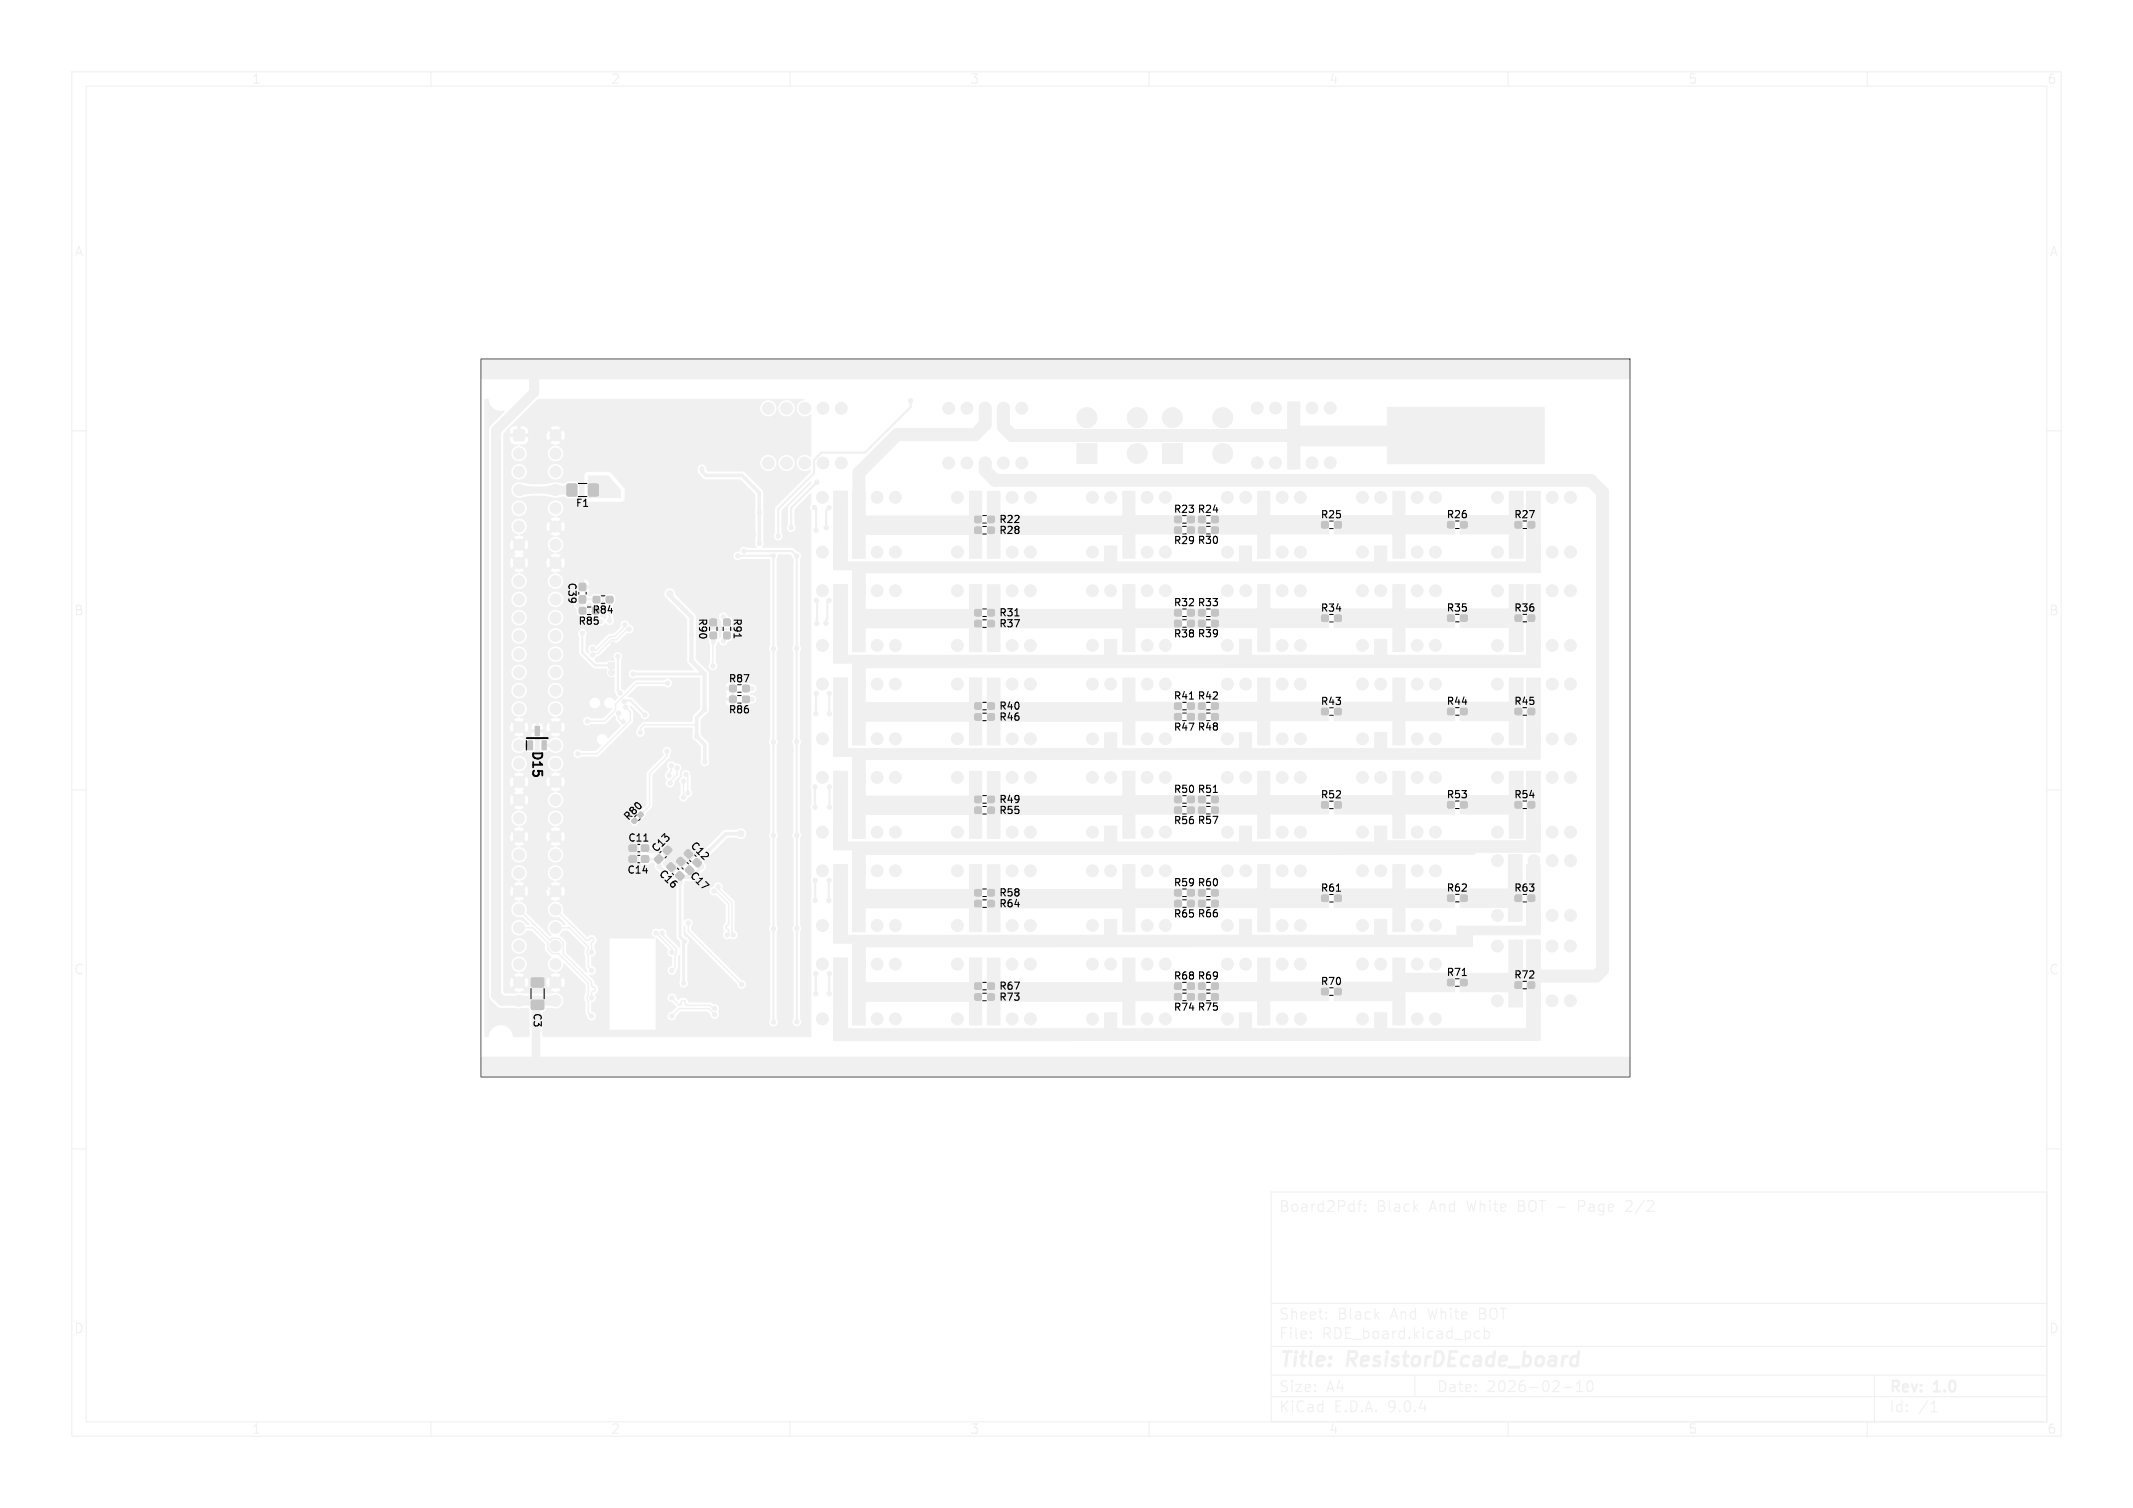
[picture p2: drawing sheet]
<svg xmlns="http://www.w3.org/2000/svg" width="297mm" height="210mm" viewBox="0 0 297 210" stroke-linecap="round" stroke-linejoin="round" font-family="sans-serif">
<defs><g id="words">
<text font-size="1.8" x="73.8" y="104.4" transform="rotate(90 73.8 104.4)">D15</text>
<g font-size="1.4">
<text x="80.1" y="70.8">F1</text>
<text x="163.3" y="71.6">R23 R24</text>
<text x="139" y="74.6">R28</text>
<text x="139" y="73">R22</text>
<text x="163.3" y="76">R29 R30</text>
<text x="183.8" y="72.4">R25</text>
<text x="201.3" y="72.4">R26</text>
<text x="210.7" y="72.4">R27</text>
<text x="78.9" y="81" transform="rotate(90 78.9 81)">C39</text>
<text x="80.5" y="87.2">R85</text>
<text x="82.4" y="85.7">R84</text>
<text x="97.1" y="86" transform="rotate(90 97.1 86)">R90</text>
<text x="101.9" y="86" transform="rotate(90 101.9 86)">R91</text>
<text x="139" y="86">R31</text>
<text x="139" y="87.6">R37</text>
<text x="163.3" y="84.6">R32 R33</text>
<text x="163.3" y="89">R38 R39</text>
<text x="183.8" y="85.4">R34</text>
<text x="201.3" y="85.4">R35</text>
<text x="210.7" y="85.4">R36</text>
<text x="101.4" y="95.2">R87</text>
<text x="101.4" y="99.5">R86</text>
<text x="139" y="100.6">R46</text>
<text x="139" y="99">R40</text>
<text x="163.3" y="102">R47 R48</text>
<text x="163.3" y="97.6">R41 R42</text>
<text x="183.8" y="98.4">R43</text>
<text x="201.3" y="98.4">R44</text>
<text x="210.7" y="98.4">R45</text>
<text x="139" y="113.6">R55</text>
<text x="139" y="112">R49</text>
<text x="163.3" y="110.6">R50 R51</text>
<text x="183.8" y="111.4">R52</text>
<text x="201.3" y="111.4">R53</text>
<text x="210.7" y="111.4">R54</text>
<text x="87.4" y="117.4">C11</text>
<text x="87.6" y="114.6" transform="rotate(-45 87.6 114.6)">R80</text>
<text x="91.4" y="119" transform="rotate(-45 91.4 119)">C13</text>
<text x="95.9" y="117.9" transform="rotate(45 95.9 117.9)">C12</text>
<text x="163.3" y="115">R56 R57</text>
<text x="87.3" y="121.9">C14</text>
<text x="91.5" y="121.8" transform="rotate(45 91.5 121.8)">C16</text>
<text x="95.8" y="122.1" transform="rotate(45 95.8 122.1)">C17</text>
<text x="139" y="125">R58</text>
<text x="163.3" y="123.6">R59 R60</text>
<text x="183.8" y="124.4">R61</text>
<text x="201.3" y="124.4">R62</text>
<text x="210.7" y="124.4">R63</text>
<text x="139" y="126.6">R64</text>
<text x="163.3" y="128">R65 R66</text>
<text x="163.3" y="136.6">R68 R69</text>
<text x="183.8" y="137.4">R70</text>
<text x="201.3" y="136.1">R71</text>
<text x="210.7" y="136.5">R72</text>
<text x="74.1" y="141" transform="rotate(90 74.1 141)">C3</text>
<text x="139" y="139.6">R73</text>
<text x="139" y="138">R67</text>
<text x="163.3" y="141">R74 R75</text>
</g>
</g></defs>
<g fill="none" stroke="#f0f0f0" stroke-width=".15">
<path d="M10 10h277v190h-277zM12 12h273v186h-273zM35.3 11.6h.8M35.3 10.7l.4-.4v1.3M60 10v2M85.3 10.4l.2-.1h.3l.2 .1 .1 .3-.1 .2-.7 .7h.8M110 10v2M135.3 10.3h.8l-.4 .5 .3 .1v.6l-.2 .1h-.3l-.2-.1M160 10v2M185.7 10.2l-.4 1h.9M186 10.7v.9M210 10v2"/>
<path d="M236 10.3h-.6l-.1 .6 .2-.1 .5 .1 .1 .1-.1 .5-.2 .1h-.3l-.2-.1M260 10v2M286 10.3a.51 .51 0 0 0-.7 .6v.4l.2 .2 .3 .1 .2-.1 .1-.5-.1-.1-.4-.1-.3 .2M10.6 35.6l.4-1.3 .4 1.3M10.7 35.2h.6M285.6 35.6l.4-1.3 .4 1.3M285.7 35.2h.6M10 60h2M285 60h2M10.7 84.3h.4l.2 .1v.3l-.2 .2a.35 .35 0 0 1 .3 .3 .35 .35 0 0 1-.2 .4h-.5zM10.7 84.9h.4M285.7 84.3h.4l.2 .1v.3l-.2 .2a.35 .35 0 0 1 .3 .3 .35 .35 0 0 1-.2 .4h-.5z"/>
<path d="M285.7 84.9h.4M10 110h2M285 110h2M11.4 134.4a.52 .52 0 0 0-.6 0 .52 .52 0 0 0-.2 .6 .49 .49 0 0 0 .2 .5 .49 .49 0 0 0 .6 0M286.4 134.4a.52 .52 0 0 0-.6 0 .52 .52 0 0 0-.2 .6 .49 .49 0 0 0 .3 .5 .49 .49 0 0 0 .5 0M10 160h2M177 166h108v32h-108zM178.5 167.2l.6 .1a.36 .36 0 0 1 .1 .3 .36 .36 0 0 1-.2 .3 .4 .4 0 0 1 .3 .4 .4 .4 0 0 1-.3 .4h-.5zM178.5 167.9h.5M180 167.8a.41 .41 0 0 1 .7 .2v.4a.41 .41 0 0 1-.4 .3 .41 .41 0 0 1-.4-.3v-.4zM181.3 167.8l.2-.1 .4 .1 .1 .9M182 168.1h-.5a.29 .29 0 0 0-.3 .3 .29 .29 0 0 0 .3 .3l.5-.1"/>
<path d="M182.7 167.7v1M183.1 167.7l-.3 .1-.1 .2M184.2 167.8l-.4-.1-.3 .3v.4l.2 .2 .1 .1 .4-.1M184.2 167.2v1.5M184.9 167.3l.2-.1 .5 .1a.41 .41 0 0 1 .1 .5l-.9 .9h.9M186.4 168h.6a.41 .41 0 0 0 .3-.4 .41 .41 0 0 0-.3-.4h-.6v1.5M188.5 167.8l-.4-.1-.3 .3v.4l.2 .2 .1 .1 .4-.1M188.5 167.2v1.5M189 167.7h.6M189.6 167.2l-.3 .1-.1 .1v1.3M190.1 167.8v.1M190.1 168.6v.1"/>
<path d="M190.1 168.6h.1l-.1 .1M190.1 168.6h-.1l.1 .1M190.1 167.8h.1l-.1 .1M190.1 167.8h-.1l.1 .1M192 167.2l.6 .1a.36 .36 0 0 1 .1 .3 .36 .36 0 0 1-.2 .3 .4 .4 0 0 1 .3 .4 .4 .4 0 0 1-.3 .4h-.5zM192 167.9h.5M193.5 167.2v1.3l.2 .2M194.2 167.8l.2-.1 .4 .1 .1 .9M194.9 168.1h-.5a.29 .29 0 0 0-.2 .3 .29 .29 0 0 0 .2 .3l.5-.1M196.2 167.8l-.4-.1-.3 .3v.4l.2 .2 .1 .1 .4-.1M196.9 167.2v1.5M197 168.1l.5 .6"/>
<path d="M197.5 167.7l-.6 .6M199 168.7l.5-1.5 .5 1.5M199.2 168.3h.7M200.5 167.8a.37 .37 0 0 1 .7 .1v.8M200.5 167.7v1M202.5 167.8l-.4-.1-.3 .3v.4l.2 .2 .1 .1 .4-.1M202.5 167.2v1.5M204.2 167.2l.4 1.5 .3-1.1 .3 1.1 .3-1.5M206.1 167.8a.37 .37 0 0 1 .6 .1v.8M206.1 167.2v1.5M207.5 167.2v.1M207.5 167.7v1"/>
<path d="M207.5 167.2l-.1 .1h.1M208 167.7h.5M208.2 167.2v1.3v.1l.3 .1M209 168.2l.7-.1-.1-.3-.4-.1-.2 .2v.7l.2 .1 .4-.1M211.5 167.2l.6 .1a.36 .36 0 0 1 .1 .3 .36 .36 0 0 1-.2 .3 .4 .4 0 0 1 .3 .4 .4 .4 0 0 1-.3 .4h-.5zM211.5 167.9h.5M213.1 167.3a.5 .5 0 0 1 .5-.1 .5 .5 0 0 1 .3 .5v.5a.5 .5 0 0 1-.5 .5 .5 .5 0 0 1-.5-.5v-.5zM214.3 167.2h.9M214.7 167.2v1.5M216.8 168.1h1.2M219.8 168h.6a.41 .41 0 0 0 .3-.4 .41 .41 0 0 0-.3-.4h-.6v1.5M221.3 167.8l.2-.1 .4 .1 .1 .9"/>
<path d="M222 168.1h-.5a.29 .29 0 0 0-.3 .3 .29 .29 0 0 0 .3 .3l.5-.1M223.3 167.8l-.4-.1-.3 .3v.4l.1 .2 .2 .1 .4-.1M223.3 167.7v1.2a.41 .41 0 0 1-.6 .2M224 168.2l.7-.1-.1-.3-.4-.1-.2 .2v.7l.2 .1 .4-.1M226.4 167.3l.2-.1 .5 .1a.41 .41 0 0 1 .1 .5l-.9 .9h.9M229 167.1l-1.3 2M229.4 167.3l.2-.1 .5 .1a.41 .41 0 0 1 .1 .5l-.9 .9h.9M285 160h2M10.7 184.3a.66 .66 0 0 1 .7 .6 .66 .66 0 0 1-.7 .7zM35.3 198.7l.4-.4v1.3M35.3 199.6h.8M60 198v2"/>
<path d="M85.3 198.4l.2-.1h.3l.2 .1 .1 .3-.1 .2-.7 .7h.8M110 198v2M135.3 198.3h.8l-.4 .5 .3 .1v.6l-.2 .1h-.3l-.2-.1M160 198v2M177 194.5h108M177 191.5h108M177 187.5h108M177 181.5h108M178.5 185.6h.5M178.5 195.1v1.5M178.7 195.7l.6 .9M179.2 184.9h-.7v1.5"/>
<path d="M179.2 192.4l-.2-.1-.5 .1a.36 .36 0 0 0-.1 .3 .36 .36 0 0 0 .3 .3 .55 .55 0 0 1 .5 .4v.3l-.2 .1-.6-.1M179.2 182.3l-.2-.1-.5 .1a.36 .36 0 0 0-.1 .3 .36 .36 0 0 0 .3 .3 .55 .55 0 0 1 .5 .4v.3l-.2 .1-.6-.1M179.3 195.1l-.8 .9M179.7 184.9v.1M179.7 185.4v1M179.7 184.9l.1 .1h-.1M179.9 182.2v1.5M179.9 192.3v.1M179.9 192.8v1M179.9 192.3l-.1 .1h.1M179.9 192.3l.1 .1h-.1M179.9 182.8a.37 .37 0 0 1 .6 .1v.8"/>
<path d="M180 195.1v.1M180 195.6v1M180 195.1l-.1 .1h.1M180.5 192.8h.7l-.7 1h.7M180.5 184.9v1.3l.2 .2M181.2 185.9l.7-.1-.1-.3-.4-.1-.2 .2v.7l.2 .1 .4-.1M181.2 183.2l.7-.1-.1-.3-.4-.1-.2 .2v.7l.2 .1 .4-.1M181.5 195.2a.6 .6 0 0 0-.7 0 .6 .6 0 0 0-.2 .8 .56 .56 0 0 0 .3 .5 .56 .56 0 0 0 .6 0M181.7 193.3l.8-.1-.1-.3-.4-.1-.3 .2 .1 .7 .2 .1 .4-.1M182.2 195.7l.1-.1 .4 .1 .1 .9M182.5 183.2l.7-.1-.1-.3-.4-.1-.2 .2v.7l.2 .1 .4-.1M182.5 186.3h.1l-.1 .1"/>
<path d="M182.5 186.3v.1M182.5 185.5v.1M182.5 185.5h.1l-.1 .1M182.8 196h-.5a.29 .29 0 0 0-.2 .3 .29 .29 0 0 0 .2 .3l.5-.1M183.1 193.7h.1l-.1 .1M183.1 193.7h-.1l.1 .1M183.1 192.9v.1M183.1 193.7v.1M183.1 192.9h.1l-.1 .1M183.1 192.9h-.1l.1 .1M183.6 182.7h.6M183.8 182.2v1.3l.1 .1 .3 .1"/>
<path d="M184.2 195.7l-.5-.1-.2 .3v.4l.1 .2 .1 .1 .5-.1M184.2 195.1v1.5M184.4 185.7h.6a.41 .41 0 0 0 .3-.4 .41 .41 0 0 0-.3-.4h-.6v1.5M184.7 183.6h-.1l.1 .1M184.7 183.6v.1M184.7 182.8v.1M184.7 182.8h-.1l.1 .1M184.7 193.8l.5-1.5 .5 1.5M184.7 185.7l.5 .7M184.9 193.4h.7M185.7 198.2l-.4 1h.9M185.9 184.9a.79 .79 0 0 1 .8 .5 .79 .79 0 0 1-.2 .9l-.6 .1z"/>
<path d="M186 198.7v.9M186 195.8h.5M186.5 182.2l.7 .1a.36 .36 0 0 1 .1 .3 .36 .36 0 0 1-.3 .3 .4 .4 0 0 1 .4 .4 .4 .4 0 0 1-.3 .4h-.6zM186.5 182.9h.5M186.5 192.2l-.3 1.1h.9M186.7 195.1h-.7v1.5h.7M186.9 192.8v1M187.4 185.6h.5M187.4 196.5h.1l-.1 .1M187.4 196.5h-.1l.1 .1M187.4 196.5v.1M188 182.2v1.3l.2 .2"/>
<path d="M188.1 195.1a.79 .79 0 0 1 .9 .5 .79 .79 0 0 1-.3 .9l-.6 .1zM188.1 184.9h-.7v1.5h.7M188.4 186.5h1.1M188.8 182.8l.2-.1 .4 .1 .1 .9M189.5 183.1h-.5a.29 .29 0 0 0-.3 .3 .29 .29 0 0 0 .3 .3l.5-.1M189.6 196.5h.1l-.1 .1M189.6 196.5h-.1l.1 .1M189.6 196.5v.1M189.9 185.5l.4-.1 .3 .3v.4l-.1 .2-.2 .1-.4-.1M189.9 184.9v1.5M190.1 196.6l.5-1.5 .5 1.5M190.2 196.2h.8"/>
<path d="M190.8 182.8l-.4-.1-.3 .3v.4l.1 .2 .2 .1 .4-.1M191.3 185.5a.41 .41 0 0 1 .7 .2v.4a.41 .41 0 0 1-.4 .3 .41 .41 0 0 1-.4-.3v-.4zM191.5 182.2v1.5M191.6 196.5h.1l-.1 .1M191.6 196.5h-.1l.1 .1M191.6 196.5v.1M191.6 183.1l.4 .6M192 182.7l-.5 .6M192.6 185.5l.1-.1 .5 .1v.9M193.2 185.8h-.5a.29 .29 0 0 0-.2 .3 .29 .29 0 0 0 .2 .3l.5-.1M193.6 183.7l.5-1.5 .5 1.5M193.7 183.3h.8"/>
<path d="M194 185.4v1M194.2 195.7l-.2 .3h-.5l-.1-.3v-.3l.1-.2 .5-.1 .2 .1a.99 .99 0 0 1-.4 1.4h-.3M194.4 185.4l-.3 .1-.1 .2M194.9 196.5h.1l-.1 .1M194.9 196.5h-.1l.1 .1M194.9 196.5v.1M195.1 182.8a.37 .37 0 0 1 .6 .1v.8M195.1 182.7v1M195.5 185.5l-.4-.1-.3 .3v.4l.2 .2 .1 .1 .4-.1M195.5 184.9v1.5M195.7 195.2a.36 .36 0 0 1 .3-.1 .36 .36 0 0 1 .3 .3 .77 .77 0 0 1-.4 1.2 .91 .91 0 0 1-.2-1.4zM196.2 186.3h.1l-.1 .1"/>
<path d="M196.2 186.3v.1M197 184.9v1.5M197 191.5v3M197 196.5h.1l-.1 .1M197 196.5v.1M197.1 182.8l-.4-.1-.3 .3v.4l.1 .2 .2 .1 .4-.1M197.1 185.8l.4 .6M197.1 182.2v1.5M197.5 185.4l-.5 .6M198 195l-.3 1.1h.9M198.2 184.9v.1M198.2 185.4v1"/>
<path d="M198.2 184.9l-.1 .1h.1M198.4 195.6v1M198.8 182.2l.4 1.5 .3-1.1 .2 1.1 .4-1.5M199.5 185.5l-.4-.1-.3 .3v.4l.2 .2 .1 .1 .4-.1M200.2 185.5l.1-.1 .4 .1 .1 .9M200.5 192.3a.79 .79 0 0 1 .8 .5 .79 .79 0 0 1-.3 .9l-.5 .1zM200.7 182.8a.37 .37 0 0 1 .6 .1v.8M200.7 182.2v1.5M200.8 185.8h-.5a.29 .29 0 0 0-.2 .3 .29 .29 0 0 0 .2 .3l.5-.1M202 192.9l.1-.1 .4 .1 .1 .9M202 182.2v.1M202 182.7v1"/>
<path d="M202 182.2l.1 .1h-.1M202.2 185.5l-.5-.1-.2 .3v.4l.1 .2 .1 .1 .5-.1M202.2 184.9v1.5M202.5 186.5h1.2M202.5 182.7h.6M202.6 193.2h-.5a.29 .29 0 0 0-.2 .3 .29 .29 0 0 0 .2 .3l.5-.1M202.7 182.2v1.3l.1 .1 .3 .1M203.1 192.8h.6M203.3 192.3v1.3l.1 .1 .3 .1M203.5 183.2l.7-.1v-.3l-.5-.1-.2 .2 .1 .7 .1 .1 .5-.1M204 185.5l.5-.1 .2 .3v.4l-.1 .2-.1 .1-.5-.1M204 185.4v1.5"/>
<path d="M204.1 193.3l.7-.1-.1-.3-.4-.1-.2 .2 .1 .7 .1 .1 .4-.1M205.5 193.7v.1M205.5 193.7h-.1l.1 .1M205.5 192.9v.1M205.5 192.9h-.1l.1 .1M206 185.5l-.4-.1-.3 .3v.4l.2 .2 .1 .1 .4-.1M206 182.2l.7 .1a.36 .36 0 0 1 .1 .3 .36 .36 0 0 1-.3 .3 .4 .4 0 0 1 .4 .4 .4 .4 0 0 1-.3 .4h-.6zM206 182.9h.5M206.7 185.5l.4-.1 .3 .3v.4l-.2 .2-.1 .1-.4-.1M206.7 184.9v1.5M207.2 192.4l.3-.1 .5 .1a.41 .41 0 0 1 0 .5l-.8 .9h.9M207.7 182.3a.5 .5 0 0 1 .5-.1 .5 .5 0 0 1 .3 .5v.5a.5 .5 0 0 1-.5 .5 .5 .5 0 0 1-.5-.5v-.5z"/>
<path d="M208.8 192.4a.36 .36 0 0 1 .4-.1 .36 .36 0 0 1 .3 .3 .77 .77 0 0 1-.5 1.2 .91 .91 0 0 1-.2-1.4zM208.9 182.2h.8M209.3 182.2v1.5M210 198v2M210.1 192.4l.2-.1 .5 .1a.41 .41 0 0 1 .1 .5l-.9 .9h1M212.2 192.3a.59 .59 0 0 0-.7 .6v.6l.2 .2 .4 .1 .2-.1 .1-.5-.2-.3h-.4l-.3 .3M213 193.2h1.2M215 192.4a.36 .36 0 0 1 .3-.1 .36 .36 0 0 1 .3 .3 .77 .77 0 0 1-.4 1.2 .91 .91 0 0 1-.2-1.4zM216.2 192.4l.3-.1 .5 .1a.41 .41 0 0 1 0 .5l-.8 .9h.9M217.7 193.2h1.2M219.5 193.8h.9M219.5 192.7l.5-.4v1.5"/>
<path d="M221.2 192.4a.36 .36 0 0 1 .5 .2 .77 .77 0 0 1-.4 1.2 1 1 0 0 1-.1-1.4zM236 198.3h-.6l-.1 .6 .2-.1 .5 .1 .1 .1-.1 .5-.2 .1h-.3l-.2-.1M260 198v2M261 191.5v6.5M263.5 195.1v1.5M264.8 195.7l-.4-.1-.3 .3v.4l.1 .2 .2 .1 .4-.1M264.8 195.1v1.5M265.5 196.5h.1l-.1 .1M265.5 196.5v.1M265.5 195.7v.1M265.5 195.7h.1l-.1 .1M268.5 195l-1.3 2"/>
<path d="M268.9 196.6h.8M268.9 195.5l.4-.4v1.5M285.7 184.3a.66 .66 0 0 1 .7 .6 .66 .66 0 0 1-.7 .7zM286 198.3a.51 .51 0 0 0-.7 .6v.5l.2 .1 .3 .1 .2-.1 .1-.5-.1-.1-.4-.1-.3 .2"/>
</g>
<g fill="none" stroke="#f0f0f0" stroke-width=".3">
<path d="M126.8 55.8v.9l-6.3 6.3h-6.1l-1 1.1v1.8l-5 5v3.8M102.7 77.4h5v64.9M103.6 76.7h6.7l.6 .7 .1 64.9M103.6 76.7h.1M113.4 70.7l.2 .2v3M113.8 67.2l-3.6 3.5v2.8M115.4 70.7l-.4 .4v2.4M80.6 81l.5 .4v.3M81.1 88.2v2.7l1.8 1.8h2.2M81.1 83.7l-.6 .6M81.1 85v.1M82.9 85.8l.8 .7"/>
<path d="M83.1 83.5h-2v1.5M84.9 86.4v.1M84.9 83.5v2.9M86 91.4v4.8l.3 .3M86.9 97.7l.2-.2h.7l2 2.1M110.9 90.3h.1M113.6 96.6v2.8M113.7 83.6l.1 .1-.1 3.1M115.4 83.6l-.2 .2v2.4l-.2 .1v.5M115.5 96.6h.1M115.5 96.6v2.8M110.9 116.3h.1"/>
<path d="M113.5 109.6v2.8M115.5 109.6v2.8M113.5 122.6v2.8M113.6 135.6v2.8M115.4 122.6v2.8M115.5 135.6v2.8M263.6 193.1h.5a.41 .41 0 0 0 .3-.4 .41 .41 0 0 0-.3-.4h-.5v1.5M263.9 193.1l.5 .7M265 193.3l.7-.2-.1-.2-.4-.1-.2 .2 .1 .7 .1 .1 .4-.1M266.2 192.8l.4 1 .3-1M267.5 193.6l.1 .1-.1 .1M267.5 193.6l-.1 .1 .1 .1"/>
<path d="M267.5 192.9v.1M267.5 193.6v.2M267.5 192.9h.1l-.1 .1M267.5 192.9h-.1l.1 .1M269.3 193.8h.8M269.3 192.7l.4-.4v1.5M270.8 193.6v.1v.1M270.8 193.6l-.1 .1 .1 .1M270.8 193.6v.2M271.6 192.4a.36 .36 0 0 1 .6 .2 .77 .77 0 0 1-.4 1.2 1 1 0 0 1-.2-1.4z"/>
</g>
<g fill="none" stroke="#f0f0f0" stroke-width=".4">
<path d="M88.2 93.9h9.9M89.8 119.6h1.9M91.7 119.6h.1M94.7 122.9h.1M94.7 122v8.5l.6 .6-.1 .1v5.7M178.7 188.2h1.1M179.3 188.2l-.3 2M180.4 188.9l-.1 1.3M180.5 188.2v.2M180.5 188.2l-.1 .1 .1 .1M180.5 188.2l.1 .1-.1 .1M181.1 188.9h.7"/>
<path d="M181.5 188.2l-.3 1.7 .1 .2 .4 .1M182.6 188.2l-.2 1.7 .1 .2 .1 .1M183.4 189.5l1-.1-.1-.4-.2-.1-.5 .1-.2 .2-.1 .7 .1 .2 .2 .1 .6-.1M185.1 190l.1 .1-.1 .1M185.1 190l-.1 .1 .1 .1M185.1 190v.2M185.3 189l-.1 .2M185.3 189v.1l-.1 .1M185.3 189l-.1 .1v.1M187.7 189.3h.8a.55 .55 0 0 0 .4-.5 .55 .55 0 0 0-.3-.6h-.8l-.2 2M188.2 189.3l.5 .9M189.6 189.5l1-.1-.1-.4-.2-.1-.6 .1-.1 .2-.1 .7 .1 .2 .2 .1 .6-.1"/>
<path d="M192.1 189a.49 .49 0 0 0-.8 .3l.1 .1 .6 .2 .1 .2-.1 .3-.2 .1-.6-.1M193.1 188.9l-.2 1.3M193.2 188.2l-.1 .2M193.2 188.2l-.1 .1v.1M193.2 188.2l.1 .1-.2 .1M194.7 189a.49 .49 0 0 0-.8 .3l.1 .1 .6 .2 .1 .2-.1 .3-.3 .1-.5-.1M195.4 188.9h.7M195.7 188.2l-.2 1.7 .1 .2 .4 .1M196.8 189.1a.52 .52 0 0 1 .5-.2 .52 .52 0 0 1 .4 .4l-.1 .5a.55 .55 0 0 1-.5 .4 .55 .55 0 0 1-.5-.4zM198.6 188.9l-.2 1.3M199.2 188.9a.59 .59 0 0 0-.6 .4M199.9 188.2h.5a.97 .97 0 0 1 .4 1.5 .9 .9 0 0 1-1.1 .5z"/>
<path d="M201.8 189.2h.7M202.9 188.2h-1l-.2 2h.9M204.5 189a.66 .66 0 0 0-1 .3l-.1 .5 .2 .3 .2 .1 .6-.1M205.4 189l.2-.1 .5 .1 .1 .2-.1 1M206.2 189.4h-.7a.4 .4 0 0 0-.3 .4 .4 .4 0 0 0 .2 .4l.7-.1M208 189a.66 .66 0 0 0-1 .3v.5l.1 .3 .2 .1 .6-.1M208.1 188.2l-.2 2M208.8 189.5l1-.1-.1-.4-.5-.1-.3 .3-.1 .7v.2l.2 .1 .6-.1M210 190.4h1.6M212.2 189l.2-.1 .6 .1 .1 .3v.5a.66 .66 0 0 1-1 .3M212.3 188.2l-.2 2M214 189.1a.52 .52 0 0 1 .5-.2 .52 .52 0 0 1 .4 .4v.5a.55 .55 0 0 1-.6 .4 .55 .55 0 0 1-.5-.4z"/>
<path d="M215.8 189l.2-.1 .6 .1 .1 .2-.2 1M216.6 189.4h-.6a.4 .4 0 0 0-.4 .4 .4 .4 0 0 0 .3 .4l.7-.1M217.7 188.9l-.2 1.3M218.2 188.9a.59 .59 0 0 0-.6 .4M219.7 189a.66 .66 0 0 0-.9 .3l-.1 .5 .1 .3 .2 .1 .6-.1M219.8 188.2l-.2 2"/>
</g>
<g fill="#f0f0f0" stroke="#f0f0f0" stroke-width=".14">
<path d="M156.4 68.4h1.6v9.3h-1.6z"/>
<path d="M137.5 68.4h1.7v9.3h-1.7z"/>
<path d="M185.8 123.8h9.1v2.6h-9.1z"/>
<path d="M137.5 133.4h1.7v9.3h-1.7z"/>
<path d="M156.4 94.4h1.6v9.3h-1.6z"/>
<path d="M185.8 84.8h9.1v2.6h-9.1z"/>
<path d="M138.4 123.9h18.8v2.5h-18.8z"/>
<path d="M119.6 123.9h16.3v2.5h-16.3z"/>
<path d="M185.8 136.8h9.1v2.6h-9.1z"/>
<path d="M116.1 128.1h1.9v2.2h35.8v-2.2h1.7v2.2h17.1v-2.2h1.7v2.2h17.1v-2.2h1.7v2.2h9.8v-1.3h9.7v-2.5h1.9v3.7h-9.5v1.6l-84.5 .1v3.2h-1.8v-3.7h-2.6z"/>
<path d="M175.1 120.4h1.7v9.3h-1.7z"/>
<path d="M168.7 110.8h7.3v2.6h-7.3z"/>
<path d="M176 123.8h9v2.6h-9z"/>
<path d="M157.2 84.8h7.4v2.6h-7.4z"/>
<path d="M168.7 97.8h7.3v2.6h-7.3z"/>
<path d="M138.4 97.9h18.8v2.5h-18.8z"/>
<path d="M165.2 110.8h2.8v2.6h-2.8z"/>
<path d="M138.4 136.9h18.8v2.5h-18.8z"/>
<path d="M168.7 71.8h7.3v2.6h-7.3z"/>
<path d="M194.8 135.5h7.8v2.6h-7.8z"/>
<path d="M157.2 97.8h7.4v2.6h-7.4z"/>
<path d="M210.2 107.4h1.9v9.3h-1.9z"/>
<path d="M116.1 120.4h1.9v9.4h-1.9z"/>
<path d="M176 97.8h9v2.6h-9z"/>
<path d="M165.2 71.8h2.8v2.6h-2.8z"/>
<path d="M210.1 130.9h1.9v9.3h-1.9z"/>
<path d="M168.7 123.8h7.3v2.6h-7.3z"/>
<path d="M175.1 68.4h1.7v9.3h-1.7z"/>
<path d="M118.7 107.4h1.8v9.3h-1.8z"/>
<path d="M193.9 120.4h1.7v9.3h-1.7z"/>
<path d="M119.6 97.9h16.3v2.5h-16.3z"/>
<path d="M194.8 84.8h7.8v2.6h-7.8z"/>
<path d="M175.1 107.4h1.7v9.3h-1.7z"/>
<path d="M118.7 68.4h1.8v9.3h-1.8z"/>
<path d="M67 50h160v2.8h-160z"/>
<path d="M194.8 97.8h7.8v2.6h-7.8z"/>
<path d="M194.8 123.8h7.8v2.6h-7.8z"/>
<path d="M116.1 102.1h1.9v2.2h35.8v-2.2h1.7v2.2h17.1v-2.2h1.7v2.2h17.1v-2.2h1.7v2.2h19.5v-2.2h1.9v3.6l-94 .1v3.3h-1.8v-3.7h-2.6z"/>
<path d="M210.2 68.4h1.9v9.3h-1.9z"/>
<path d="M212.6 107.4h1.9v9.3h-1.9z"/>
<path d="M135 81.4h1.7v9.3h-1.7z"/>
<path d="M137.5 120.4h1.7v9.3h-1.7z"/>
<path d="M203.3 135.5h7.8v2.6h-7.8z"/>
<path d="M194.8 71.8h7.8v2.6h-7.8z"/>
<path d="M118.7 120.4h1.8v9.3h-1.8z"/>
<path d="M165.2 97.8h2.8v2.6h-2.8z"/>
<path d="M119.6 110.9h16.3v2.5h-16.3z"/>
<path d="M212.6 68.4h1.9v9.3h-1.9z"/>
<path d="M165.2 136.8h2.8v2.6h-2.8z"/>
<path d="M175.1 81.4h1.7v9.3h-1.7z"/>
<path d="M156.4 107.4h1.6v9.3h-1.6z"/>
<path d="M116.1 81.4h1.9v9.4h-1.9z"/>
<path d="M165.2 84.8h2.8v2.6h-2.8z"/>
<path d="M138.4 71.9h18.8v2.5h-18.8z"/>
<path d="M193.9 68.4h1.7v9.3h-1.7z"/>
<path d="M116.1 89.1h1.9v2.2h35.8v-2.2h1.7v2.2h17.1v-2.2h1.7v2.2h17.1v-2.2h1.7v2.2h19.5v-2.2h1.9v3.9h-94v3.1h-1.8v-3.7h-2.6z"/>
<path d="M193.9 107.4h1.7v9.3h-1.7z"/>
<path d="M176 110.8h9v2.6h-9z"/>
<path d="M176 136.8h9v2.6h-9z"/>
<path d="M135 68.4h1.7v9.3h-1.7z"/>
<path d="M193.9 94.4h1.7v9.3h-1.7z"/>
<path d="M138.4 84.9h18.8v2.5h-18.8z"/>
<path d="M135 133.4h1.7v9.3h-1.7z"/>
<path d="M135 107.4h1.7v9.3h-1.7z"/>
<path d="M165.2 123.8h2.8v2.6h-2.8z"/>
<path d="M116.1 76.1h1.9v2.2h35.8v-2.2h1.7v2.2h17.1v-2.2h1.7v2.2h17.1v-2.2h1.7v2.2h19.5v-2.2h1.9v3.6l-94 .1v3.3h-1.8v-3.7h-2.6z"/>
<path d="M156.4 81.4h1.6v9.3h-1.6z"/>
<path d="M203.3 71.8h7.8v2.6h-7.8z"/>
<path d="M212.6 120.4h1.9v9.3h-1.9z"/>
<path d="M116.1 141.1h1.9v2.2h35.8v-2.2h1.7v2.2h17.1v-2.2h1.7v2.2h17.1v-2.2h1.7v2.2h19.5v-4.9h1.9v6.5h-98.4z"/>
<path d="M137.5 107.4h1.7v9.3h-1.7z"/>
<path d="M157.2 123.8h7.4v2.6h-7.4z"/>
<path d="M118.7 94.4h1.8v9.3h-1.8z"/>
<path d="M210.2 81.4h1.9v9.3h-1.9z"/>
<path d="M212.6 94.4h1.9v9.3h-1.9z"/>
<path d="M210 119h1.9v9.3h-1.9z"/>
<path d="M176 71.8h9v2.6h-9z"/>
<path d="M210.2 94.4h1.9v9.3h-1.9z"/>
<path d="M116.1 107.4h1.9v9.4h-1.9z"/>
<path d="M179.3 56h1.7v3.3h12.2v-2.6h21.8v7.9h-21.8v-2.5h-12.2v3.2h-1.7z"/>
<path d="M203.3 123.8h7.8v2.6h-7.8z"/>
<path d="M138.4 110.9h18.8v2.5h-18.8z"/>
<path d="M116.1 94.4h1.9v9.4h-1.9z"/>
<path d="M135 120.4h1.7v9.3h-1.7z"/>
<path d="M212.6 81.4h1.9v9.3h-1.9z"/>
<path d="M168.7 136.8h7.3v2.6h-7.3z"/>
<path d="M193.9 133.4h1.7v9.3h-1.7z"/>
<path d="M137.5 81.4h1.7v9.3h-1.7z"/>
<path d="M156.4 120.4h1.6v9.3h-1.6z"/>
<path d="M194.8 110.8h7.8v2.6h-7.8z"/>
<path d="M185.8 97.8h9.1v2.6h-9.1z"/>
<path d="M212.6 130.9h1.9v9.3h-1.9z"/>
<path d="M203.3 97.8h7.8v2.6h-7.8z"/>
<path d="M67 147.2h160v2.8h-160z"/>
<path d="M176 84.8h9v2.6h-9z"/>
<path d="M157.2 110.8h7.4v2.6h-7.4z"/>
<path d="M137.5 94.4h1.7v9.3h-1.7z"/>
<path d="M168.7 84.8h7.3v2.6h-7.3z"/>
<path d="M118.7 133.4h1.8v9.3h-1.8z"/>
<path d="M116.1 115.1h1.9v2.2h35.8v-2.2h1.7v2.2h17.1v-2.2h1.7v2.2h17.1v-2.2h1.7v2h19.5v-2h1.9v3.6h-9.2v.3h-84.8v3.1h-1.8v-3.7h-2.6z"/>
<path d="M203.3 84.8h7.8v2.6h-7.8z"/>
<path d="M185.8 110.8h9.1v2.6h-9.1z"/>
<path d="M116.1 133.4h1.9v9.4h-1.9z"/>
<path d="M119.6 84.9h16.3v2.5h-16.3z"/>
<path d="M175.1 94.4h1.7v9.3h-1.7z"/>
<path d="M119.6 71.9h16.3v2.5h-16.3z"/>
<path d="M157.2 71.8h7.4v2.6h-7.4z"/>
<path d="M157.2 136.8h7.4v2.6h-7.4z"/>
<path d="M135 94.4h1.7v9.3h-1.7z"/>
<path d="M185.8 71.8h9.1v2.6h-9.1z"/>
<path d="M116.1 68.4h1.9v9.4h-1.9z"/>
<path d="M156.4 133.4h1.6v9.3h-1.6z"/>
<path d="M118.7 81.4h1.8v9.3h-1.8z"/>
<path d="M203.3 110.8h7.8v2.6h-7.8z"/>
<path d="M119.6 136.9h16.3v2.5h-16.3z"/>
<path d="M175.1 133.4h1.7v9.3h-1.7z"/>
<path d="M193.9 81.4h1.7v9.3h-1.7z"/>
<path d="M71.6 59.9l.1-.1 1.3 .1v.2v1.2l-.2 .1-1.2-.1-.1-.2z"/>
<path d="M193.3 61.8h2.7v2.7h-2.7z"/>
<path d="M161.9 61.8h2.7v2.7h-2.7z"/>
<path d="M84.7 92.2h.9v.9h-.9z"/>
<path d="M150 61.8h2.7v2.7h-2.7z"/>
<path d="M205.2 61.8h2.8v2.7h-2.8z"/>
<path d="M166.9 99.4h.9v.8h-.9z"/>
<path d="M168.7 99.4h.9v.8h-.9z"/>
<path d="M201.6 72.7h.8v.8h-.8z"/>
<path d="M203.4 72.7h.9v.8h-.9z"/>
<path d="M163.6 73.4h.8v.8h-.8z"/>
<path d="M165.4 73.4h.9v.8h-.9z"/>
<path d="M135.8 138.4h.8v.8h-.8z"/>
<path d="M137.6 138.4h.8v.8h-.8z"/>
<path d="M166.9 138.4h.9v.8h-.9z"/>
<path d="M168.7 138.4h.9v.8h-.9z"/>
<path d="M163.6 84.9h.8v.8h-.8z"/>
<path d="M165.4 84.9h.9v.8h-.9z"/>
<path d="M135.8 99.4h.8v.8h-.8z"/>
<path d="M137.6 99.4h.8v.8h-.8z"/>
<path d="M166.9 123.9h.9v.8h-.9z"/>
<path d="M168.7 123.9h.9v.8h-.9z"/>
<path d="M135.8 125.4h.8v.8h-.8z"/>
<path d="M137.6 125.4h.8v.8h-.8z"/>
<path d="M166.9 112.4h.9v.8h-.9z"/>
<path d="M168.7 112.4h.9v.8h-.9z"/>
<path d="M163.6 110.9h.8v.8h-.8z"/>
<path d="M165.4 110.9h.9v.8h-.9z"/>
<path d="M135.8 97.9h.8v.8h-.8z"/>
<path d="M137.6 97.9h.8v.8h-.8z"/>
<path d="M163.6 123.9h.8v.8h-.8z"/>
<path d="M165.4 123.9h.9v.8h-.9z"/>
<path d="M211 136.8h.8v.8h-.8z"/>
<path d="M212.8 136.8h.8v.8h-.8z"/>
<path d="M201.6 98.7h.8v.8h-.8z"/>
<path d="M203.4 98.7h.9v.8h-.9z"/>
<path d="M184.1 85.7h.8v.8h-.8z"/>
<path d="M185.9 85.7h.8v.8h-.8z"/>
<path d="M163.6 99.4h.8v.8h-.8z"/>
<path d="M165.4 99.4h.9v.8h-.9z"/>
<path d="M163.6 112.4h.8v.8h-.8z"/>
<path d="M165.4 112.4h.9v.8h-.9z"/>
<path d="M201.6 85.7h.8v.8h-.8z"/>
<path d="M203.4 85.7h.9v.8h-.9z"/>
<path d="M166.9 71.9h.9v.8h-.9z"/>
<path d="M168.7 71.9h.9v.8h-.9z"/>
<path d="M135.8 112.4h.8v.8h-.8z"/>
<path d="M137.6 112.4h.8v.8h-.8z"/>
<path d="M91.2 119.5l.6-.5 .5 .6-.6 .7-.5-.5z"/>
<path d="M98.9 86.2h.8v.9h-.8z"/>
<path d="M98.9 88.1h.8v.8h-.8z"/>
<path d="M100.8 88.1h.8v.8h-.8z"/>
<path d="M100.8 86.2h.8v.9h-.8z"/>
<path d="M163.6 71.9h.8v.8h-.8z"/>
<path d="M165.4 71.9h.9v.8h-.9z"/>
<path d="M74 139.4l.2-.1 1.5 .1 .1 .1-.1 1-.2 .1-1.5-.1v-.1z"/>
<path d="M74 136.2h.2h1.5l.1 .2-.1 1-.2 .1-1.5-.1v-.2z"/>
<path d="M135.8 123.9h.8v.8h-.8z"/>
<path d="M137.6 123.9h.8v.8h-.8z"/>
<path d="M184.1 137.7h.8v.8h-.8z"/>
<path d="M185.9 137.7h.8v.8h-.8z"/>
<path d="M211 98.7h.8v.8h-.8z"/>
<path d="M212.8 98.7h.9v.8h-.9z"/>
<path d="M84.5 83.1h.8v.8h-.8z"/>
<path d="M82.6 83.1h.9v.8h-.9z"/>
<path d="M135.8 84.9h.8v.8h-.8z"/>
<path d="M137.6 84.9h.8v.8h-.8z"/>
<path d="M201.6 136.4h.8v.8h-.8z"/>
<path d="M203.4 136.4h.8v.8h-.8z"/>
<path d="M80.7 84.6h.8v.9h-.8z"/>
<path d="M163.6 86.4h.8v.8h-.8z"/>
<path d="M165.4 86.4h.9v.8h-.9z"/>
<path d="M94.6 119.4h.2l.6 .5-.1 .3-.4 .4-.2-.1-.5-.5v-.2z"/>
<path d="M95.8 120.6h.3l.5 .5v.3l-.4 .4-.3-.1-.5-.5v-.2z"/>
<path d="M166.9 125.4h.9v.8h-.9z"/>
<path d="M168.7 125.4h.9v.8h-.9z"/>
<path d="M166.9 97.9h.9v.8h-.9z"/>
<path d="M168.7 97.9h.9v.8h-.9z"/>
<path d="M93.2 120.2h.3l.5 .5v.3l-.4 .4-.3-.1-.5-.5v-.2z"/>
<path d="M94.5 121.4h.2l.6 .5-.1 .3-.4 .4-.3-.1-.4-.5v-.2z"/>
<path d="M201.6 111.7h.8v.8h-.8z"/>
<path d="M203.4 111.7h.9v.8h-.9z"/>
<path d="M73.6 103.2h.6v1.2h-.6z"/>
<path d="M75.5 103.2h.6v1.2h-.6z"/>
<path d="M74.5 101.2h.6v1.2h-.6z"/>
<path d="M163.6 138.4h.8v.8h-.8z"/>
<path d="M165.4 138.4h.9v.8h-.9z"/>
<path d="M95.7 118.4l.2-.1 .6 .6-.1 .2-.4 .4h-.3l-.4-.5v-.2z"/>
<path d="M96.9 119.6l.2-.1 .6 .6-.1 .3-.4 .3h-.2l-.5-.5v-.2z"/>
<path d="M166.9 86.4h.9v.8h-.9z"/>
<path d="M168.7 86.4h.9v.8h-.9z"/>
<path d="M82 67.4h.1h1.1l.1 .2-.1 1.4-.1 .1-1.1-.1-.1-.1z"/>
<path d="M79 67.4h.2h1.1v.2v1.4l-.2 .1-1.1-.1-.1-.1z"/>
<path d="M103.5 95.5h.8v.8h-.8z"/>
<path d="M101.6 95.5h.9v.8h-.9z"/>
<path d="M166.9 136.9h.9v.8h-.9z"/>
<path d="M168.7 136.9h.9v.8h-.9z"/>
<path d="M87.6 117.7h1v.8h-1z"/>
<path d="M89.3 117.7h1v.8h-1z"/>
<path d="M80.7 83h.8v.9h-.8z"/>
<path d="M80.7 81.3h.8v.9h-.8z"/>
<path d="M163.6 125.4h.8v.8h-.8z"/>
<path d="M165.4 125.4h.9v.8h-.9z"/>
<path d="M166.9 73.4h.9v.8h-.9z"/>
<path d="M168.7 73.4h.9v.8h-.9z"/>
<path d="M135.8 73.4h.8v.8h-.8z"/>
<path d="M137.6 73.4h.8v.8h-.8z"/>
<path d="M211 85.7h.8v.8h-.8z"/>
<path d="M212.8 85.7h.9v.8h-.9z"/>
<path d="M135.8 86.4h.8v.8h-.8z"/>
<path d="M137.6 86.4h.8v.8h-.8z"/>
<path d="M201.6 124.7h.8v.8h-.8z"/>
<path d="M203.4 124.7h.9v.8h-.9z"/>
<path d="M184.1 72.7h.8v.8h-.8z"/>
<path d="M185.9 72.7h.8v.8h-.8z"/>
<path d="M211 124.7h.8v.8h-.8z"/>
<path d="M212.8 124.7h.9v.8h-.9z"/>
<path d="M166.9 84.9h.9v.8h-.9z"/>
<path d="M168.7 84.9h.9v.8h-.9z"/>
<path d="M184.1 124.7h.8v.8h-.8z"/>
<path d="M185.9 124.7h.8v.8h-.8z"/>
<path d="M211 72.7h.8v.8h-.8z"/>
<path d="M212.8 72.7h.9v.8h-.9z"/>
<path d="M184.1 111.7h.8v.8h-.8z"/>
<path d="M185.9 111.7h.8v.8h-.8z"/>
<path d="M103.5 97h.8v.8h-.8z"/>
<path d="M101.6 97h.9v.8h-.9z"/>
<path d="M135.8 136.9h.8v.8h-.8z"/>
<path d="M137.6 136.9h.8v.8h-.8z"/>
<path d="M211 111.7h.8v.8h-.8z"/>
<path d="M212.8 111.7h.9v.8h-.9z"/>
<path d="M184.1 98.7h.8v.8h-.8z"/>
<path d="M185.9 98.7h.8v.8h-.8z"/>
<path d="M166.9 110.9h.9v.8h-.9z"/>
<path d="M168.7 110.9h.9v.8h-.9z"/>
<path d="M163.6 136.9h.8v.8h-.8z"/>
<path d="M165.4 136.9h.9v.8h-.9z"/>
<path d="M135.8 110.9h.8v.8h-.8z"/>
<path d="M137.6 110.9h.8v.8h-.8z"/>
<path d="M135.8 71.9h.8v.8h-.8z"/>
<path d="M137.6 71.9h.8v.8h-.8z"/>
<path d="M87.6 119.2h1v.8h-1z"/>
<path d="M89.3 119.2h1v.8h-1z"/>
<path d="M163.6 97.9h.8v.8h-.8z"/>
<path d="M165.4 97.9h.9v.8h-.9z"/>
<circle cx="152.1" cy="95.3" r=".82"/>
<circle cx="152.1" cy="102.9" r=".82"/>
<circle cx="157.2" cy="102.9" r=".82"/>
<circle cx="159.7" cy="102.9" r=".82"/>
<circle cx="154.7" cy="102.9" r=".82"/>
<circle cx="157.2" cy="95.3" r=".82"/>
<circle cx="159.7" cy="95.3" r=".82"/>
<circle cx="154.7" cy="95.3" r=".82"/>
<circle cx="162.3" cy="102.9" r=".82"/>
<circle cx="162.3" cy="95.3" r=".82"/>
<circle cx="72.3" cy="63.2" r=".77"/>
<circle cx="72.3" cy="65.7" r=".77"/>
<circle cx="72.3" cy="68.2" r=".77"/>
<circle cx="72.3" cy="70.8" r=".77"/>
<circle cx="72.3" cy="73.3" r=".77"/>
<circle cx="72.3" cy="75.9" r=".77"/>
<circle cx="72.3" cy="78.4" r=".77"/>
<circle cx="72.3" cy="80.9" r=".77"/>
<circle cx="72.3" cy="83.5" r=".77"/>
<circle cx="72.3" cy="86" r=".77"/>
<circle cx="72.3" cy="88.6" r=".77"/>
<circle cx="72.3" cy="91.1" r=".77"/>
<circle cx="72.3" cy="93.6" r=".77"/>
<circle cx="72.3" cy="96.2" r=".77"/>
<circle cx="72.3" cy="98.7" r=".77"/>
<circle cx="72.3" cy="101.3" r=".77"/>
<circle cx="72.3" cy="103.8" r=".77"/>
<circle cx="72.3" cy="106.3" r=".77"/>
<circle cx="72.3" cy="108.9" r=".77"/>
<circle cx="72.3" cy="111.4" r=".77"/>
<circle cx="72.3" cy="114" r=".77"/>
<circle cx="72.3" cy="116.5" r=".77"/>
<circle cx="72.3" cy="119" r=".77"/>
<circle cx="72.3" cy="121.6" r=".77"/>
<circle cx="72.3" cy="124.1" r=".77"/>
<circle cx="72.3" cy="126.7" r=".77"/>
<circle cx="72.3" cy="129.2" r=".77"/>
<circle cx="72.3" cy="131.7" r=".77"/>
<circle cx="72.3" cy="134.3" r=".77"/>
<circle cx="72.3" cy="136.8" r=".77"/>
<circle cx="72.3" cy="139.4" r=".77"/>
<circle cx="77.4" cy="60.6" r=".77"/>
<circle cx="77.4" cy="63.2" r=".77"/>
<circle cx="77.4" cy="65.7" r=".77"/>
<circle cx="77.4" cy="68.2" r=".77"/>
<circle cx="77.4" cy="70.8" r=".77"/>
<circle cx="77.4" cy="73.3" r=".77"/>
<circle cx="77.4" cy="75.9" r=".77"/>
<circle cx="77.4" cy="78.4" r=".77"/>
<circle cx="77.4" cy="80.9" r=".77"/>
<circle cx="77.4" cy="83.5" r=".77"/>
<circle cx="77.4" cy="86" r=".77"/>
<circle cx="77.4" cy="88.6" r=".77"/>
<circle cx="77.4" cy="91.1" r=".77"/>
<circle cx="77.4" cy="93.6" r=".77"/>
<circle cx="77.4" cy="96.2" r=".77"/>
<circle cx="77.4" cy="98.7" r=".77"/>
<circle cx="77.4" cy="101.3" r=".77"/>
<circle cx="77.4" cy="103.8" r=".77"/>
<circle cx="77.4" cy="106.3" r=".77"/>
<circle cx="77.4" cy="108.9" r=".77"/>
<circle cx="77.4" cy="111.4" r=".77"/>
<circle cx="77.4" cy="114" r=".77"/>
<circle cx="77.4" cy="116.5" r=".77"/>
<circle cx="77.4" cy="119" r=".77"/>
<circle cx="77.4" cy="121.6" r=".77"/>
<circle cx="77.4" cy="124.1" r=".77"/>
<circle cx="77.4" cy="126.7" r=".77"/>
<circle cx="77.4" cy="129.2" r=".77"/>
<circle cx="77.4" cy="131.7" r=".77"/>
<circle cx="77.4" cy="134.3" r=".77"/>
<circle cx="77.4" cy="136.8" r=".77"/>
<circle cx="77.4" cy="139.4" r=".77"/>
<circle cx="170.9" cy="134.3" r=".82"/>
<circle cx="170.9" cy="141.9" r=".82"/>
<circle cx="176" cy="141.9" r=".82"/>
<circle cx="178.5" cy="141.9" r=".82"/>
<circle cx="173.5" cy="141.9" r=".82"/>
<circle cx="176" cy="134.3" r=".82"/>
<circle cx="178.5" cy="134.3" r=".82"/>
<circle cx="173.5" cy="134.3" r=".82"/>
<circle cx="181.1" cy="141.9" r=".82"/>
<circle cx="181.1" cy="134.3" r=".82"/>
<circle cx="152.1" cy="108.3" r=".82"/>
<circle cx="152.1" cy="115.9" r=".82"/>
<circle cx="157.2" cy="115.9" r=".82"/>
<circle cx="159.7" cy="115.9" r=".82"/>
<circle cx="154.7" cy="115.9" r=".82"/>
<circle cx="157.2" cy="108.3" r=".82"/>
<circle cx="159.7" cy="108.3" r=".82"/>
<circle cx="154.7" cy="108.3" r=".82"/>
<circle cx="162.3" cy="115.9" r=".82"/>
<circle cx="162.3" cy="108.3" r=".82"/>
<circle cx="208.5" cy="131.7" r=".82"/>
<circle cx="208.5" cy="139.4" r=".82"/>
<circle cx="213.6" cy="139.4" r=".82"/>
<circle cx="216.1" cy="139.4" r=".82"/>
<circle cx="211" cy="139.4" r=".82"/>
<circle cx="213.6" cy="131.7" r=".82"/>
<circle cx="216.1" cy="131.7" r=".82"/>
<circle cx="211" cy="131.7" r=".82"/>
<circle cx="218.7" cy="139.4" r=".82"/>
<circle cx="218.7" cy="131.7" r=".82"/>
<circle cx="170.9" cy="95.3" r=".82"/>
<circle cx="170.9" cy="102.9" r=".82"/>
<circle cx="176" cy="102.9" r=".82"/>
<circle cx="178.5" cy="102.9" r=".82"/>
<circle cx="173.5" cy="102.9" r=".82"/>
<circle cx="176" cy="95.3" r=".82"/>
<circle cx="178.5" cy="95.3" r=".82"/>
<circle cx="173.5" cy="95.3" r=".82"/>
<circle cx="181.1" cy="102.9" r=".82"/>
<circle cx="181.1" cy="95.3" r=".82"/>
<circle cx="201.7" cy="63.1" r="1.39"/>
<circle cx="201.7" cy="58.1" r="1.39"/>
<circle cx="194.6" cy="58.1" r="1.39"/>
<circle cx="133.3" cy="134.3" r=".83"/>
<circle cx="133.3" cy="141.9" r=".83"/>
<circle cx="138.4" cy="141.9" r=".83"/>
<circle cx="140.9" cy="141.9" r=".83"/>
<circle cx="135.9" cy="141.9" r=".83"/>
<circle cx="138.4" cy="134.3" r=".83"/>
<circle cx="140.9" cy="134.3" r=".83"/>
<circle cx="135.9" cy="134.3" r=".83"/>
<circle cx="143.5" cy="141.9" r=".83"/>
<circle cx="143.5" cy="134.3" r=".83"/>
<circle cx="133.3" cy="95.3" r=".82"/>
<circle cx="133.3" cy="102.9" r=".82"/>
<circle cx="138.4" cy="102.9" r=".82"/>
<circle cx="140.9" cy="102.9" r=".82"/>
<circle cx="135.9" cy="102.9" r=".82"/>
<circle cx="138.4" cy="95.3" r=".82"/>
<circle cx="140.9" cy="95.3" r=".82"/>
<circle cx="135.9" cy="95.3" r=".82"/>
<circle cx="143.5" cy="102.9" r=".82"/>
<circle cx="143.5" cy="95.3" r=".82"/>
<circle cx="142.3" cy="64.5" r=".82"/>
<circle cx="142.3" cy="56.9" r=".82"/>
<circle cx="137.2" cy="56.9" r=".82"/>
<circle cx="134.6" cy="56.9" r=".82"/>
<circle cx="139.7" cy="56.9" r=".82"/>
<circle cx="137.2" cy="64.5" r=".82"/>
<circle cx="134.6" cy="64.5" r=".82"/>
<circle cx="139.7" cy="64.5" r=".82"/>
<circle cx="132.1" cy="56.9" r=".82"/>
<circle cx="132.1" cy="64.5" r=".82"/>
<circle cx="175.1" cy="56.8" r=".82"/>
<circle cx="175.1" cy="64.4" r=".82"/>
<circle cx="180.1" cy="64.4" r=".82"/>
<circle cx="182.7" cy="64.4" r=".82"/>
<circle cx="177.6" cy="64.4" r=".82"/>
<circle cx="180.1" cy="56.8" r=".82"/>
<circle cx="182.7" cy="56.8" r=".82"/>
<circle cx="177.6" cy="56.8" r=".82"/>
<circle cx="185.2" cy="64.4" r=".82"/>
<circle cx="185.2" cy="56.8" r=".82"/>
<circle cx="170.3" cy="63.2" r="1.39"/>
<circle cx="170.3" cy="58.2" r="1.39"/>
<circle cx="163.2" cy="58.2" r="1.39"/>
<circle cx="152.1" cy="69.3" r=".82"/>
<circle cx="152.1" cy="76.9" r=".82"/>
<circle cx="157.2" cy="76.9" r=".82"/>
<circle cx="159.7" cy="76.9" r=".82"/>
<circle cx="154.7" cy="76.9" r=".82"/>
<circle cx="157.2" cy="69.3" r=".82"/>
<circle cx="159.7" cy="69.3" r=".82"/>
<circle cx="154.7" cy="69.3" r=".82"/>
<circle cx="162.3" cy="76.9" r=".82"/>
<circle cx="162.3" cy="69.3" r=".82"/>
<circle cx="114.5" cy="108.3" r=".82"/>
<circle cx="114.5" cy="115.9" r=".82"/>
<circle cx="119.6" cy="115.9" r=".82"/>
<circle cx="122.1" cy="115.9" r=".82"/>
<circle cx="117.1" cy="115.9" r=".82"/>
<circle cx="119.6" cy="108.3" r=".82"/>
<circle cx="122.1" cy="108.3" r=".82"/>
<circle cx="117.1" cy="108.3" r=".82"/>
<circle cx="124.7" cy="115.9" r=".82"/>
<circle cx="124.7" cy="108.3" r=".82"/>
<circle cx="152.1" cy="121.3" r=".82"/>
<circle cx="152.1" cy="128.9" r=".82"/>
<circle cx="157.2" cy="128.9" r=".82"/>
<circle cx="159.7" cy="128.9" r=".82"/>
<circle cx="154.7" cy="128.9" r=".82"/>
<circle cx="157.2" cy="121.3" r=".82"/>
<circle cx="159.7" cy="121.3" r=".82"/>
<circle cx="154.7" cy="121.3" r=".82"/>
<circle cx="162.3" cy="128.9" r=".82"/>
<circle cx="162.3" cy="121.3" r=".82"/>
<circle cx="170.9" cy="82.3" r=".82"/>
<circle cx="170.9" cy="89.9" r=".82"/>
<circle cx="176" cy="89.9" r=".82"/>
<circle cx="178.5" cy="89.9" r=".82"/>
<circle cx="173.5" cy="89.9" r=".82"/>
<circle cx="176" cy="82.3" r=".82"/>
<circle cx="178.5" cy="82.3" r=".82"/>
<circle cx="173.5" cy="82.3" r=".82"/>
<circle cx="181.1" cy="89.9" r=".82"/>
<circle cx="181.1" cy="82.3" r=".82"/>
<circle cx="114.5" cy="82.3" r=".82"/>
<circle cx="114.5" cy="89.9" r=".82"/>
<circle cx="119.6" cy="89.9" r=".82"/>
<circle cx="122.1" cy="89.9" r=".82"/>
<circle cx="117.1" cy="89.9" r=".82"/>
<circle cx="119.6" cy="82.3" r=".82"/>
<circle cx="122.1" cy="82.3" r=".82"/>
<circle cx="117.1" cy="82.3" r=".82"/>
<circle cx="124.7" cy="89.9" r=".82"/>
<circle cx="124.7" cy="82.3" r=".82"/>
<circle cx="170.9" cy="121.3" r=".82"/>
<circle cx="170.9" cy="128.9" r=".82"/>
<circle cx="176" cy="128.9" r=".82"/>
<circle cx="178.5" cy="128.9" r=".82"/>
<circle cx="173.5" cy="128.9" r=".82"/>
<circle cx="176" cy="121.3" r=".82"/>
<circle cx="178.5" cy="121.3" r=".82"/>
<circle cx="173.5" cy="121.3" r=".82"/>
<circle cx="181.1" cy="128.9" r=".82"/>
<circle cx="181.1" cy="121.3" r=".82"/>
<circle cx="114.5" cy="69.3" r=".82"/>
<circle cx="114.5" cy="76.9" r=".82"/>
<circle cx="119.6" cy="76.9" r=".82"/>
<circle cx="122.1" cy="76.9" r=".82"/>
<circle cx="117.1" cy="76.9" r=".82"/>
<circle cx="119.6" cy="69.3" r=".82"/>
<circle cx="122.1" cy="69.3" r=".82"/>
<circle cx="117.1" cy="69.3" r=".82"/>
<circle cx="124.7" cy="76.9" r=".82"/>
<circle cx="124.7" cy="69.3" r=".82"/>
<circle cx="208.5" cy="95.3" r=".83"/>
<circle cx="208.5" cy="102.9" r=".83"/>
<circle cx="213.6" cy="102.9" r=".83"/>
<circle cx="216.1" cy="102.9" r=".83"/>
<circle cx="211.1" cy="102.9" r=".83"/>
<circle cx="213.6" cy="95.3" r=".83"/>
<circle cx="216.1" cy="95.3" r=".83"/>
<circle cx="211.1" cy="95.3" r=".83"/>
<circle cx="218.7" cy="102.9" r=".83"/>
<circle cx="218.7" cy="95.3" r=".83"/>
<circle cx="189.7" cy="95.3" r=".82"/>
<circle cx="189.7" cy="102.9" r=".82"/>
<circle cx="194.8" cy="102.9" r=".82"/>
<circle cx="197.3" cy="102.9" r=".82"/>
<circle cx="192.3" cy="102.9" r=".82"/>
<circle cx="194.8" cy="95.3" r=".82"/>
<circle cx="197.3" cy="95.3" r=".82"/>
<circle cx="192.3" cy="95.3" r=".82"/>
<circle cx="199.9" cy="102.9" r=".82"/>
<circle cx="199.9" cy="95.3" r=".82"/>
<circle cx="170.9" cy="69.3" r=".82"/>
<circle cx="170.9" cy="76.9" r=".82"/>
<circle cx="176" cy="76.9" r=".82"/>
<circle cx="178.5" cy="76.9" r=".82"/>
<circle cx="173.5" cy="76.9" r=".82"/>
<circle cx="176" cy="69.3" r=".82"/>
<circle cx="178.5" cy="69.3" r=".82"/>
<circle cx="173.5" cy="69.3" r=".82"/>
<circle cx="181.1" cy="76.9" r=".82"/>
<circle cx="181.1" cy="69.3" r=".82"/>
<circle cx="152.1" cy="134.3" r=".82"/>
<circle cx="152.1" cy="141.9" r=".82"/>
<circle cx="157.2" cy="141.9" r=".82"/>
<circle cx="159.7" cy="141.9" r=".82"/>
<circle cx="154.7" cy="141.9" r=".82"/>
<circle cx="157.2" cy="134.3" r=".82"/>
<circle cx="159.7" cy="134.3" r=".82"/>
<circle cx="154.7" cy="134.3" r=".82"/>
<circle cx="162.3" cy="141.9" r=".82"/>
<circle cx="162.3" cy="134.3" r=".82"/>
<circle cx="114.5" cy="134.3" r=".82"/>
<circle cx="114.5" cy="141.9" r=".82"/>
<circle cx="119.6" cy="141.9" r=".82"/>
<circle cx="122.1" cy="141.9" r=".82"/>
<circle cx="117.1" cy="141.9" r=".82"/>
<circle cx="119.6" cy="134.3" r=".82"/>
<circle cx="122.1" cy="134.3" r=".82"/>
<circle cx="117.1" cy="134.3" r=".82"/>
<circle cx="124.7" cy="141.9" r=".82"/>
<circle cx="124.7" cy="134.3" r=".82"/>
<circle cx="189.7" cy="69.3" r=".82"/>
<circle cx="189.7" cy="76.9" r=".82"/>
<circle cx="194.8" cy="76.9" r=".82"/>
<circle cx="197.3" cy="76.9" r=".82"/>
<circle cx="192.3" cy="76.9" r=".82"/>
<circle cx="194.8" cy="69.3" r=".82"/>
<circle cx="197.3" cy="69.3" r=".82"/>
<circle cx="192.3" cy="69.3" r=".82"/>
<circle cx="199.9" cy="76.9" r=".82"/>
<circle cx="199.9" cy="69.3" r=".82"/>
<circle cx="189.7" cy="134.3" r=".82"/>
<circle cx="189.7" cy="141.9" r=".82"/>
<circle cx="194.8" cy="141.9" r=".82"/>
<circle cx="197.3" cy="141.9" r=".82"/>
<circle cx="192.3" cy="141.9" r=".82"/>
<circle cx="194.8" cy="134.3" r=".82"/>
<circle cx="197.3" cy="134.3" r=".82"/>
<circle cx="192.3" cy="134.3" r=".82"/>
<circle cx="199.9" cy="141.9" r=".82"/>
<circle cx="199.9" cy="134.3" r=".82"/>
<circle cx="117.1" cy="64.5" r=".82"/>
<circle cx="117.1" cy="56.9" r=".82"/>
<circle cx="112.1" cy="56.9" r=".82"/>
<circle cx="109.5" cy="56.9" r=".82"/>
<circle cx="114.6" cy="56.9" r=".82"/>
<circle cx="112.1" cy="64.5" r=".82"/>
<circle cx="109.5" cy="64.5" r=".82"/>
<circle cx="114.6" cy="64.5" r=".82"/>
<circle cx="107" cy="56.9" r=".82"/>
<circle cx="107" cy="64.5" r=".82"/>
<circle cx="170.9" cy="108.3" r=".82"/>
<circle cx="170.9" cy="115.9" r=".82"/>
<circle cx="176" cy="115.9" r=".82"/>
<circle cx="178.5" cy="115.9" r=".82"/>
<circle cx="173.5" cy="115.9" r=".82"/>
<circle cx="176" cy="108.3" r=".82"/>
<circle cx="178.5" cy="108.3" r=".82"/>
<circle cx="173.5" cy="108.3" r=".82"/>
<circle cx="181.1" cy="115.9" r=".82"/>
<circle cx="181.1" cy="108.3" r=".82"/>
<circle cx="189.7" cy="82.3" r=".82"/>
<circle cx="189.7" cy="89.9" r=".82"/>
<circle cx="194.8" cy="89.9" r=".82"/>
<circle cx="197.3" cy="89.9" r=".82"/>
<circle cx="192.3" cy="89.9" r=".82"/>
<circle cx="194.8" cy="82.3" r=".82"/>
<circle cx="197.3" cy="82.3" r=".82"/>
<circle cx="192.3" cy="82.3" r=".82"/>
<circle cx="199.9" cy="89.9" r=".82"/>
<circle cx="199.9" cy="82.3" r=".82"/>
<circle cx="189.7" cy="121.3" r=".82"/>
<circle cx="189.7" cy="128.9" r=".82"/>
<circle cx="194.8" cy="128.9" r=".82"/>
<circle cx="197.3" cy="128.9" r=".82"/>
<circle cx="192.3" cy="128.9" r=".82"/>
<circle cx="194.8" cy="121.3" r=".82"/>
<circle cx="197.3" cy="121.3" r=".82"/>
<circle cx="192.3" cy="121.3" r=".82"/>
<circle cx="199.9" cy="128.9" r=".82"/>
<circle cx="199.9" cy="121.3" r=".82"/>
<circle cx="114.5" cy="121.3" r=".82"/>
<circle cx="114.5" cy="128.9" r=".82"/>
<circle cx="119.6" cy="128.9" r=".82"/>
<circle cx="122.1" cy="128.9" r=".82"/>
<circle cx="117.1" cy="128.9" r=".82"/>
<circle cx="119.6" cy="121.3" r=".82"/>
<circle cx="122.1" cy="121.3" r=".82"/>
<circle cx="117.1" cy="121.3" r=".82"/>
<circle cx="124.7" cy="128.9" r=".82"/>
<circle cx="124.7" cy="121.3" r=".82"/>
<circle cx="114.5" cy="95.3" r=".82"/>
<circle cx="114.5" cy="102.9" r=".82"/>
<circle cx="119.6" cy="102.9" r=".82"/>
<circle cx="122.1" cy="102.9" r=".82"/>
<circle cx="117.1" cy="102.9" r=".82"/>
<circle cx="119.6" cy="95.3" r=".82"/>
<circle cx="122.1" cy="95.3" r=".82"/>
<circle cx="117.1" cy="95.3" r=".82"/>
<circle cx="124.7" cy="102.9" r=".82"/>
<circle cx="124.7" cy="95.3" r=".82"/>
<circle cx="85.1" cy="93.7" r=".42"/>
<circle cx="152.1" cy="82.3" r=".82"/>
<circle cx="152.1" cy="89.9" r=".82"/>
<circle cx="157.2" cy="89.9" r=".82"/>
<circle cx="159.7" cy="89.9" r=".82"/>
<circle cx="154.7" cy="89.9" r=".82"/>
<circle cx="157.2" cy="82.3" r=".82"/>
<circle cx="159.7" cy="82.3" r=".82"/>
<circle cx="154.7" cy="82.3" r=".82"/>
<circle cx="162.3" cy="89.9" r=".82"/>
<circle cx="162.3" cy="82.3" r=".82"/>
<circle cx="208.5" cy="69.3" r=".83"/>
<circle cx="208.5" cy="76.9" r=".83"/>
<circle cx="213.6" cy="76.9" r=".83"/>
<circle cx="216.1" cy="76.9" r=".83"/>
<circle cx="211.1" cy="76.9" r=".83"/>
<circle cx="213.6" cy="69.3" r=".83"/>
<circle cx="216.1" cy="69.3" r=".83"/>
<circle cx="211.1" cy="69.3" r=".83"/>
<circle cx="218.7" cy="76.9" r=".83"/>
<circle cx="218.7" cy="69.3" r=".83"/>
<circle cx="158.3" cy="63.2" r="1.39"/>
<circle cx="158.3" cy="58.2" r="1.39"/>
<circle cx="151.3" cy="58.2" r="1.39"/>
<circle cx="213.6" cy="63.1" r="1.39"/>
<circle cx="213.6" cy="58.1" r="1.39"/>
<circle cx="206.6" cy="58.1" r="1.39"/>
<circle cx="208.5" cy="119.9" r=".83"/>
<circle cx="208.5" cy="127.5" r=".83"/>
<circle cx="213.6" cy="127.5" r=".83"/>
<circle cx="216.1" cy="127.5" r=".83"/>
<circle cx="211.1" cy="127.5" r=".83"/>
<circle cx="213.6" cy="119.9" r=".83"/>
<circle cx="216.1" cy="119.9" r=".83"/>
<circle cx="211.1" cy="119.9" r=".83"/>
<circle cx="218.7" cy="127.5" r=".83"/>
<circle cx="218.7" cy="119.9" r=".83"/>
<circle cx="133.3" cy="121.3" r=".83"/>
<circle cx="133.3" cy="128.9" r=".83"/>
<circle cx="138.4" cy="128.9" r=".83"/>
<circle cx="140.9" cy="128.9" r=".83"/>
<circle cx="135.9" cy="128.9" r=".83"/>
<circle cx="138.4" cy="121.3" r=".83"/>
<circle cx="140.9" cy="121.3" r=".83"/>
<circle cx="135.9" cy="121.3" r=".83"/>
<circle cx="143.5" cy="128.9" r=".83"/>
<circle cx="143.5" cy="121.3" r=".83"/>
<circle cx="208.5" cy="108.3" r=".83"/>
<circle cx="208.5" cy="115.9" r=".83"/>
<circle cx="213.6" cy="115.9" r=".83"/>
<circle cx="216.1" cy="115.9" r=".83"/>
<circle cx="211.1" cy="115.9" r=".83"/>
<circle cx="213.6" cy="108.3" r=".83"/>
<circle cx="216.1" cy="108.3" r=".83"/>
<circle cx="211.1" cy="108.3" r=".83"/>
<circle cx="218.7" cy="115.9" r=".83"/>
<circle cx="218.7" cy="108.3" r=".83"/>
<circle cx="189.7" cy="108.3" r=".82"/>
<circle cx="189.7" cy="115.9" r=".82"/>
<circle cx="194.8" cy="115.9" r=".82"/>
<circle cx="197.3" cy="115.9" r=".82"/>
<circle cx="192.3" cy="115.9" r=".82"/>
<circle cx="194.8" cy="108.3" r=".82"/>
<circle cx="197.3" cy="108.3" r=".82"/>
<circle cx="192.3" cy="108.3" r=".82"/>
<circle cx="199.9" cy="115.9" r=".82"/>
<circle cx="199.9" cy="108.3" r=".82"/>
<circle cx="133.3" cy="108.3" r=".82"/>
<circle cx="133.3" cy="115.9" r=".82"/>
<circle cx="138.4" cy="115.9" r=".82"/>
<circle cx="140.9" cy="115.9" r=".82"/>
<circle cx="135.9" cy="115.9" r=".82"/>
<circle cx="138.4" cy="108.3" r=".82"/>
<circle cx="140.9" cy="108.3" r=".82"/>
<circle cx="135.9" cy="108.3" r=".82"/>
<circle cx="143.5" cy="115.9" r=".82"/>
<circle cx="143.5" cy="108.3" r=".82"/>
<circle cx="133.3" cy="82.3" r=".82"/>
<circle cx="133.3" cy="89.9" r=".82"/>
<circle cx="138.4" cy="89.9" r=".82"/>
<circle cx="140.9" cy="89.9" r=".82"/>
<circle cx="135.9" cy="89.9" r=".82"/>
<circle cx="138.4" cy="82.3" r=".82"/>
<circle cx="140.9" cy="82.3" r=".82"/>
<circle cx="135.9" cy="82.3" r=".82"/>
<circle cx="143.5" cy="89.9" r=".82"/>
<circle cx="143.5" cy="82.3" r=".82"/>
<circle cx="208.5" cy="82.3" r=".82"/>
<circle cx="208.5" cy="89.9" r=".82"/>
<circle cx="213.6" cy="89.9" r=".82"/>
<circle cx="216.1" cy="89.9" r=".82"/>
<circle cx="211.1" cy="89.9" r=".82"/>
<circle cx="213.6" cy="82.3" r=".82"/>
<circle cx="216.1" cy="82.3" r=".82"/>
<circle cx="211.1" cy="82.3" r=".82"/>
<circle cx="218.7" cy="89.9" r=".82"/>
<circle cx="218.7" cy="82.3" r=".82"/>
<circle cx="133.3" cy="69.3" r=".82"/>
<circle cx="133.3" cy="76.9" r=".82"/>
<circle cx="138.4" cy="76.9" r=".82"/>
<circle cx="140.9" cy="76.9" r=".82"/>
<circle cx="135.9" cy="76.9" r=".82"/>
<circle cx="138.4" cy="69.3" r=".82"/>
<circle cx="140.9" cy="69.3" r=".82"/>
<circle cx="135.9" cy="69.3" r=".82"/>
<circle cx="143.5" cy="76.9" r=".82"/>
<circle cx="143.5" cy="69.3" r=".82"/>
<circle cx="107" cy="74.9" r=".3"/>
<circle cx="103.8" cy="112.2" r=".3"/>
<circle cx="98.6" cy="72.8" r=".3"/>
<circle cx="68.2" cy="142.6" r=".3"/>
<circle cx="102.6" cy="113.5" r=".3"/>
<circle cx="107.6" cy="61.5" r=".3"/>
<circle cx="87.3" cy="144" r=".3"/>
<circle cx="70.8" cy="107.2" r=".3"/>
<circle cx="110.1" cy="78.1" r=".3"/>
<circle cx="79.6" cy="88.1" r=".3"/>
<circle cx="82.2" cy="121" r=".3"/>
<circle cx="75.8" cy="89.3" r=".3"/>
<circle cx="79.6" cy="123.7" r=".3"/>
<circle cx="105.1" cy="86.7" r=".3"/>
<circle cx="105" cy="104.5" r=".3"/>
<circle cx="87.1" cy="95" r=".3"/>
<circle cx="74.7" cy="80.5" r=".3"/>
<circle cx="86.1" cy="86.1" r=".3"/>
<circle cx="70.7" cy="109.7" r=".3"/>
<circle cx="94.8" cy="95.7" r=".3"/>
<circle cx="88.5" cy="74.1" r=".3"/>
<circle cx="105.1" cy="119.7" r=".3"/>
<circle cx="75.9" cy="58.9" r=".3"/>
<circle cx="92.3" cy="67.7" r=".3"/>
<circle cx="74.7" cy="76.6" r=".3"/>
<circle cx="107.6" cy="62.6" r=".3"/>
<circle cx="70.7" cy="72.8" r=".3"/>
<circle cx="102.5" cy="103.3" r=".3"/>
<circle cx="82.2" cy="64" r=".3"/>
<circle cx="86.1" cy="62.6" r=".3"/>
<circle cx="110.1" cy="61.4" r=".3"/>
<circle cx="100" cy="143.9" r=".3"/>
<circle cx="70.7" cy="77.9" r=".3"/>
<circle cx="105.1" cy="131.3" r=".3"/>
<circle cx="101.2" cy="143.9" r=".3"/>
<circle cx="87.4" cy="63.9" r=".3"/>
<circle cx="105" cy="89.2" r=".3"/>
<circle cx="97.4" cy="72.9" r=".3"/>
<circle cx="105" cy="88.1" r=".3"/>
<circle cx="72" cy="141.3" r=".3"/>
<circle cx="83.4" cy="62.6" r=".3"/>
<circle cx="80.9" cy="102.1" r=".3"/>
<circle cx="70.8" cy="71.6" r=".3"/>
<circle cx="80.9" cy="103.4" r=".3"/>
<circle cx="105.2" cy="127.5" r=".3"/>
<circle cx="94.8" cy="143.9" r=".3"/>
<circle cx="74.6" cy="61.4" r=".3"/>
<circle cx="101.3" cy="104.6" r=".3"/>
<circle cx="75.9" cy="128.8" r=".3"/>
<circle cx="105" cy="99.4" r=".3"/>
<circle cx="96.2" cy="71.6" r=".3"/>
<circle cx="70.8" cy="123.6" r=".3"/>
<circle cx="70.9" cy="81.7" r=".3"/>
<circle cx="87.2" cy="61.4" r=".3"/>
<circle cx="74.6" cy="58.9" r=".3"/>
<circle cx="103.8" cy="124.9" r=".3"/>
<circle cx="105.1" cy="112.3" r=".3"/>
<circle cx="112" cy="107.6" r=".3"/>
<circle cx="110.2" cy="143.9" r=".3"/>
<circle cx="70.8" cy="65.3" r=".3"/>
<circle cx="97.4" cy="67.8" r=".3"/>
<circle cx="107.6" cy="66.5" r=".3"/>
<circle cx="83.8" cy="97" r=".3"/>
<circle cx="105" cy="81.8" r=".3"/>
<circle cx="105.1" cy="94.4" r=".3"/>
<circle cx="105.1" cy="83" r=".3"/>
<circle cx="75.9" cy="93.2" r=".3"/>
<circle cx="82.2" cy="119.7" r=".3"/>
<circle cx="96.2" cy="74.2" r=".3"/>
<circle cx="83.4" cy="119.9" r=".3"/>
<circle cx="96.1" cy="105.9" r=".3"/>
<circle cx="87.3" cy="90.6" r=".3"/>
<circle cx="75.8" cy="105.8" r=".3"/>
<circle cx="103.8" cy="133.8" r=".3"/>
<circle cx="74.6" cy="57.6" r=".3"/>
<circle cx="87.3" cy="84.3" r=".3"/>
<circle cx="105.1" cy="116.1" r=".3"/>
<circle cx="112.4" cy="109.2" r=".3"/>
<circle cx="79.7" cy="89.3" r=".3"/>
<circle cx="70.8" cy="114.7" r=".3"/>
<circle cx="75.9" cy="143.9" r=".3"/>
<circle cx="83.5" cy="142.7" r=".3"/>
<circle cx="102.6" cy="108.4" r=".3"/>
<circle cx="83.5" cy="63.9" r=".3"/>
<circle cx="79.7" cy="127.5" r=".3"/>
<circle cx="102.5" cy="110.9" r=".3"/>
<circle cx="75.9" cy="96.9" r=".3"/>
<circle cx="112.6" cy="88.4" r=".3"/>
<circle cx="100" cy="76.6" r=".3"/>
<circle cx="70.8" cy="135.1" r=".3"/>
<circle cx="75.8" cy="119.8" r=".3"/>
<circle cx="86" cy="74.1" r=".3"/>
<circle cx="80.9" cy="144" r=".3"/>
<circle cx="70.8" cy="113.5" r=".3"/>
<circle cx="103.8" cy="126.1" r=".3"/>
<circle cx="105.1" cy="141.4" r=".3"/>
<circle cx="74.6" cy="79.1" r=".3"/>
<circle cx="91.1" cy="126.2" r=".3"/>
<circle cx="88.6" cy="89.3" r=".3"/>
<circle cx="82.2" cy="81.7" r=".3"/>
<circle cx="112.6" cy="139.9" r=".3"/>
<circle cx="94.9" cy="70.4" r=".3"/>
<circle cx="83.7" cy="88.2" r=".3"/>
<circle cx="84.7" cy="117.2" r=".3"/>
<circle cx="88.6" cy="143.9" r=".3"/>
<circle cx="93.7" cy="97" r=".3"/>
<circle cx="103.8" cy="141.4" r=".3"/>
<circle cx="112.5" cy="80.9" r=".3"/>
<circle cx="103" cy="56.5" r=".3"/>
<circle cx="109.2" cy="90.9" r=".3"/>
<circle cx="112.4" cy="70.1" r=".3"/>
<circle cx="91.1" cy="98.2" r=".3"/>
<circle cx="89.8" cy="126.2" r=".3"/>
<circle cx="112.4" cy="135.4" r=".3"/>
<circle cx="83.4" cy="61.3" r=".3"/>
<circle cx="93.7" cy="99.5" r=".3"/>
<circle cx="78.3" cy="144" r=".3"/>
<circle cx="84.7" cy="63.9" r=".3"/>
<circle cx="98.6" cy="142.8" r=".3"/>
<circle cx="101.2" cy="102" r=".3"/>
<circle cx="93.6" cy="72.9" r=".3"/>
<circle cx="97.5" cy="141.3" r=".3"/>
<circle cx="103.7" cy="107" r=".3"/>
<circle cx="79.7" cy="90.7" r=".3"/>
<circle cx="75.8" cy="61.5" r=".3"/>
<circle cx="105" cy="122.3" r=".3"/>
<circle cx="88.5" cy="64" r=".3"/>
<circle cx="74.8" cy="64.4" r=".3"/>
<circle cx="88.6" cy="62.7" r=".3"/>
<circle cx="80" cy="99.8" r=".3"/>
<circle cx="70.9" cy="95.7" r=".3"/>
<circle cx="70.8" cy="74.2" r=".3"/>
<circle cx="99.9" cy="79.2" r=".3"/>
<circle cx="103.9" cy="131.2" r=".3"/>
<circle cx="86.1" cy="143.9" r=".3"/>
<circle cx="89.9" cy="90.6" r=".3"/>
<circle cx="75.9" cy="125" r=".3"/>
<circle cx="74.6" cy="126.2" r=".3"/>
<circle cx="108.7" cy="87" r=".3"/>
<circle cx="100" cy="109.7" r=".3"/>
<circle cx="109.8" cy="86.5" r=".3"/>
<circle cx="94.8" cy="90.7" r=".3"/>
<circle cx="70.8" cy="93.2" r=".3"/>
<circle cx="106.3" cy="66.4" r=".3"/>
<circle cx="110.1" cy="58.8" r=".3"/>
<circle cx="82.2" cy="61.4" r=".3"/>
<circle cx="70.8" cy="88.1" r=".3"/>
<circle cx="87.3" cy="89.4" r=".3"/>
<circle cx="89.9" cy="86.7" r=".3"/>
<circle cx="74.5" cy="90.6" r=".3"/>
<circle cx="75.9" cy="85.6" r=".3"/>
<circle cx="108.9" cy="61.5" r=".3"/>
<circle cx="102.4" cy="107.2" r=".3"/>
<circle cx="109.3" cy="138.7" r=".3"/>
<circle cx="70.9" cy="90.6" r=".3"/>
<circle cx="75.9" cy="60.1" r=".3"/>
<circle cx="77.2" cy="58.9" r=".3"/>
<circle cx="102.5" cy="142.7" r=".3"/>
<circle cx="91.1" cy="66.4" r=".3"/>
<circle cx="74.8" cy="66.9" r=".3"/>
<circle cx="108.9" cy="60.1" r=".3"/>
<circle cx="74.6" cy="95.7" r=".3"/>
<circle cx="84.8" cy="62.6" r=".3"/>
<circle cx="92.4" cy="96.9" r=".3"/>
<circle cx="74.5" cy="93.2" r=".3"/>
<circle cx="98.8" cy="76.7" r=".3"/>
<circle cx="105.1" cy="126.2" r=".3"/>
<circle cx="99.9" cy="129.9" r=".3"/>
<circle cx="88.6" cy="84.2" r=".3"/>
<circle cx="74.5" cy="72.8" r=".3"/>
<circle cx="97.4" cy="80.5" r=".3"/>
<circle cx="74.6" cy="112.2" r=".3"/>
<circle cx="69.5" cy="141.5" r=".3"/>
<circle cx="70.8" cy="102" r=".3"/>
<circle cx="82.2" cy="62.6" r=".3"/>
<circle cx="109" cy="144" r=".3"/>
<circle cx="95.6" cy="100" r=".3"/>
<circle cx="105" cy="91.9" r=".3"/>
<circle cx="98.8" cy="143.9" r=".3"/>
<circle cx="110" cy="112.5" r=".3"/>
<circle cx="101.6" cy="58" r=".3"/>
<circle cx="103.8" cy="142.8" r=".3"/>
<circle cx="82.1" cy="71.5" r=".3"/>
<circle cx="75.9" cy="83" r=".3"/>
<circle cx="103.8" cy="69" r=".3"/>
<circle cx="102.5" cy="112.2" r=".3"/>
<circle cx="96.1" cy="127.6" r=".3"/>
<circle cx="70.8" cy="116.1" r=".3"/>
<circle cx="79.8" cy="62.6" r=".3"/>
<circle cx="95.9" cy="56.3" r=".3"/>
<circle cx="103.8" cy="109.7" r=".3"/>
<circle cx="70.8" cy="132.4" r=".3"/>
<circle cx="70.8" cy="121.1" r=".3"/>
<circle cx="80.6" cy="81" r=".3"/>
<circle cx="79.7" cy="85.5" r=".3"/>
<circle cx="72" cy="142.7" r=".3"/>
<circle cx="75.9" cy="92" r=".3"/>
<circle cx="105" cy="128.8" r=".3"/>
<circle cx="102.6" cy="102" r=".3"/>
<circle cx="70.8" cy="75.3" r=".3"/>
<circle cx="86" cy="84.3" r=".3"/>
<circle cx="100" cy="142.8" r=".3"/>
<circle cx="103.8" cy="135.1" r=".3"/>
<circle cx="105" cy="135.1" r=".3"/>
<circle cx="79.4" cy="80.7" r=".3"/>
<circle cx="91.1" cy="67.8" r=".3"/>
<circle cx="88.6" cy="83" r=".3"/>
<circle cx="84.7" cy="143.9" r=".3"/>
<circle cx="75.9" cy="84.2" r=".3"/>
<circle cx="96.1" cy="75.4" r=".3"/>
<circle cx="82.2" cy="144" r=".3"/>
<circle cx="102.5" cy="109.7" r=".3"/>
<circle cx="110.2" cy="66.5" r=".3"/>
<circle cx="109" cy="99.5" r=".3"/>
<circle cx="89.8" cy="65.1" r=".3"/>
<circle cx="112.5" cy="114.1" r=".3"/>
<circle cx="79.7" cy="66.4" r=".3"/>
<circle cx="87.3" cy="109.7" r=".3"/>
<circle cx="86" cy="104.5" r=".3"/>
<circle cx="86" cy="129.9" r=".3"/>
<circle cx="70.7" cy="62.6" r=".3"/>
<circle cx="101.2" cy="142.7" r=".3"/>
<circle cx="75.9" cy="56.4" r=".3"/>
<circle cx="106.4" cy="142.6" r=".3"/>
<circle cx="112.5" cy="78.5" r=".3"/>
<circle cx="94.8" cy="117.3" r=".3"/>
<circle cx="98.7" cy="135.1" r=".3"/>
<circle cx="89.8" cy="144" r=".3"/>
<circle cx="79.7" cy="79.3" r=".3"/>
<circle cx="68.2" cy="57.5" r=".3"/>
<circle cx="98.7" cy="74.2" r=".3"/>
<circle cx="98.7" cy="138.9" r=".3"/>
<circle cx="79.7" cy="131.6" r=".3"/>
<circle cx="99.9" cy="111" r=".3"/>
<circle cx="103.8" cy="122.4" r=".3"/>
<circle cx="88.6" cy="128.8" r=".3"/>
<circle cx="89.7" cy="63.9" r=".3"/>
<circle cx="77.2" cy="144" r=".3"/>
<circle cx="79.6" cy="126.2" r=".3"/>
<circle cx="99.9" cy="80.4" r=".3"/>
<circle cx="98.4" cy="128" r=".3"/>
<circle cx="74.7" cy="118.5" r=".3"/>
<circle cx="74.6" cy="119.9" r=".3"/>
<circle cx="84.8" cy="108.3" r=".3"/>
<circle cx="70.7" cy="67.7" r=".3"/>
<circle cx="75.8" cy="122.4" r=".3"/>
<circle cx="70.9" cy="126.1" r=".3"/>
<circle cx="86.1" cy="114.7" r=".3"/>
<circle cx="97.5" cy="142.8" r=".3"/>
<circle cx="87.3" cy="128.8" r=".3"/>
<circle cx="100" cy="105.9" r=".3"/>
<circle cx="97.4" cy="74.1" r=".3"/>
<circle cx="86.1" cy="116" r=".3"/>
<circle cx="103.8" cy="130" r=".3"/>
<circle cx="101.2" cy="103.2" r=".3"/>
<circle cx="73.3" cy="141.3" r=".3"/>
<circle cx="94.3" cy="58.7" r=".3"/>
<circle cx="94.8" cy="72.8" r=".3"/>
<circle cx="103.7" cy="70.3" r=".3"/>
<circle cx="74.6" cy="94.3" r=".3"/>
<circle cx="98.7" cy="70.3" r=".3"/>
<circle cx="106.3" cy="61.5" r=".3"/>
<circle cx="70.8" cy="99.4" r=".3"/>
<circle cx="102.6" cy="74.1" r=".3"/>
<circle cx="73.4" cy="58.9" r=".3"/>
<circle cx="70.7" cy="61.4" r=".3"/>
<circle cx="91.2" cy="97" r=".3"/>
<circle cx="105.1" cy="142.6" r=".3"/>
<circle cx="70.9" cy="117.3" r=".3"/>
<circle cx="75.9" cy="74.2" r=".3"/>
<circle cx="105" cy="90.6" r=".3"/>
<circle cx="106.4" cy="60.1" r=".3"/>
<circle cx="70.8" cy="136.3" r=".3"/>
<circle cx="75.9" cy="88" r=".3"/>
<circle cx="80.8" cy="122.3" r=".3"/>
<circle cx="75.9" cy="127.4" r=".3"/>
<circle cx="88.6" cy="130" r=".3"/>
<circle cx="87.3" cy="83" r=".3"/>
<circle cx="89.7" cy="127.4" r=".3"/>
<circle cx="105.1" cy="123.7" r=".3"/>
<circle cx="75.9" cy="126.2" r=".3"/>
<circle cx="107.3" cy="73.1" r=".3"/>
<circle cx="97.5" cy="143.9" r=".3"/>
<circle cx="74.5" cy="108.4" r=".3"/>
<circle cx="74.5" cy="88.1" r=".3"/>
<circle cx="86.1" cy="128.7" r=".3"/>
<circle cx="74.6" cy="86.9" r=".3"/>
<circle cx="105" cy="105.8" r=".3"/>
<circle cx="107.5" cy="144" r=".3"/>
<circle cx="98.7" cy="136.3" r=".3"/>
<circle cx="88.5" cy="109.6" r=".3"/>
<circle cx="98.3" cy="59.6" r=".3"/>
<circle cx="70.8" cy="129.9" r=".3"/>
<circle cx="73.3" cy="142.6" r=".3"/>
<circle cx="101.3" cy="79.1" r=".3"/>
<circle cx="103.8" cy="102" r=".3"/>
<circle cx="70.7" cy="137.5" r=".3"/>
<circle cx="89.8" cy="129.9" r=".3"/>
<circle cx="101.2" cy="108.4" r=".3"/>
<circle cx="103.8" cy="127.5" r=".3"/>
<circle cx="81.8" cy="102.7" r=".3"/>
<circle cx="70.7" cy="128.7" r=".3"/>
<circle cx="108.9" cy="126.2" r=".3"/>
<circle cx="101.2" cy="109.6" r=".3"/>
<circle cx="109.1" cy="117" r=".3"/>
<circle cx="74.6" cy="77.9" r=".3"/>
<circle cx="105.4" cy="96.6" r=".3"/>
<circle cx="75.9" cy="135.1" r=".3"/>
<circle cx="87.3" cy="81.6" r=".3"/>
<circle cx="82.1" cy="77.9" r=".3"/>
<circle cx="112.4" cy="96.3" r=".3"/>
<circle cx="96.1" cy="135.1" r=".3"/>
<circle cx="70.7" cy="127.4" r=".3"/>
<circle cx="110.2" cy="60" r=".3"/>
<circle cx="70.8" cy="100.8" r=".3"/>
<circle cx="70.8" cy="91.9" r=".3"/>
<circle cx="105" cy="107" r=".3"/>
<circle cx="103.8" cy="132.5" r=".3"/>
<circle cx="88.6" cy="81.7" r=".3"/>
<circle cx="106.3" cy="138.9" r=".3"/>
<circle cx="103.7" cy="128.6" r=".3"/>
<circle cx="83.6" cy="118.6" r=".3"/>
<circle cx="105.2" cy="84.9" r=".3"/>
<circle cx="75.9" cy="79.1" r=".3"/>
<circle cx="105.1" cy="100.8" r=".3"/>
<circle cx="98.8" cy="137.6" r=".3"/>
<circle cx="88.6" cy="127.4" r=".3"/>
<circle cx="93.7" cy="144" r=".3"/>
<circle cx="73.4" cy="143.9" r=".3"/>
<circle cx="101.2" cy="136.9" r=".3"/>
<circle cx="103.8" cy="119.7" r=".3"/>
<circle cx="108.9" cy="58.9" r=".3"/>
<circle cx="105" cy="130" r=".3"/>
<circle cx="70.7" cy="125" r=".3"/>
<circle cx="91.1" cy="99.4" r=".3"/>
<circle cx="70.8" cy="76.7" r=".3"/>
<circle cx="97.4" cy="71.6" r=".3"/>
<circle cx="70.8" cy="94.4" r=".3"/>
<circle cx="74.6" cy="133.7" r=".3"/>
<circle cx="103.8" cy="105.8" r=".3"/>
<circle cx="105.1" cy="56.2" r=".3"/>
<circle cx="112.5" cy="75.3" r=".3"/>
<circle cx="105" cy="113.5" r=".3"/>
<circle cx="103.7" cy="121.1" r=".3"/>
<circle cx="92.3" cy="71.6" r=".3"/>
<circle cx="105.1" cy="93.1" r=".3"/>
<circle cx="94.9" cy="86.9" r=".3"/>
<circle cx="98.7" cy="79.2" r=".3"/>
<circle cx="83.4" cy="81.8" r=".3"/>
<circle cx="93.7" cy="71.6" r=".3"/>
<circle cx="75.9" cy="75.4" r=".3"/>
<circle cx="74.5" cy="84.2" r=".3"/>
<circle cx="97.5" cy="79.2" r=".3"/>
<circle cx="80.9" cy="107.2" r=".3"/>
<circle cx="105.1" cy="121.1" r=".3"/>
<circle cx="70.7" cy="69" r=".3"/>
<circle cx="98.8" cy="71.5" r=".3"/>
<circle cx="75.8" cy="112.2" r=".3"/>
<circle cx="105" cy="133.9" r=".3"/>
<circle cx="105.1" cy="117.3" r=".3"/>
<circle cx="105.1" cy="60.2" r=".3"/>
<circle cx="103.9" cy="103.2" r=".3"/>
<circle cx="105" cy="80.4" r=".3"/>
<circle cx="80.9" cy="96.9" r=".3"/>
<circle cx="103.7" cy="108.3" r=".3"/>
<circle cx="107.5" cy="60.2" r=".3"/>
<circle cx="106.4" cy="137.5" r=".3"/>
<circle cx="91.1" cy="143.9" r=".3"/>
<circle cx="70.7" cy="105.9" r=".3"/>
<circle cx="112.4" cy="122.3" r=".3"/>
<circle cx="74.7" cy="110.9" r=".3"/>
<circle cx="70.8" cy="104.6" r=".3"/>
<circle cx="80.9" cy="121.1" r=".3"/>
<circle cx="81" cy="119.9" r=".3"/>
<circle cx="97.4" cy="76.7" r=".3"/>
<circle cx="93.3" cy="129.8" r=".3"/>
<circle cx="75.9" cy="86.7" r=".3"/>
<circle cx="103.8" cy="140.1" r=".3"/>
<circle cx="74.6" cy="74.2" r=".3"/>
<circle cx="105.2" cy="78.3" r=".3"/>
<circle cx="68.3" cy="141.4" r=".3"/>
<circle cx="101.3" cy="105.8" r=".3"/>
<circle cx="101.3" cy="110.9" r=".3"/>
<circle cx="89.7" cy="128.6" r=".3"/>
<circle cx="84.8" cy="61.3" r=".3"/>
<circle cx="86" cy="81.8" r=".3"/>
<circle cx="105" cy="61.4" r=".3"/>
<circle cx="74.8" cy="69.6" r=".3"/>
<circle cx="74.7" cy="121" r=".3"/>
<circle cx="70.8" cy="133.8" r=".3"/>
<circle cx="74.6" cy="127.5" r=".3"/>
<circle cx="100.1" cy="107.1" r=".3"/>
<circle cx="75.8" cy="57.6" r=".3"/>
<circle cx="108.8" cy="104.5" r=".3"/>
<circle cx="110.1" cy="104.6" r=".3"/>
<circle cx="105.1" cy="102" r=".3"/>
<circle cx="96.7" cy="84.9" r=".3"/>
<circle cx="75.9" cy="113.5" r=".3"/>
<circle cx="112.3" cy="83.4" r=".3"/>
<circle cx="103.7" cy="144" r=".3"/>
<circle cx="104.9" cy="74.4" r=".3"/>
<circle cx="105.1" cy="132.4" r=".3"/>
<circle cx="80.9" cy="137.6" r=".3"/>
<circle cx="99.5" cy="60.9" r=".3"/>
<circle cx="70.7" cy="108.3" r=".3"/>
<circle cx="112.5" cy="77" r=".3"/>
<circle cx="102.5" cy="144" r=".3"/>
<circle cx="87.3" cy="74.1" r=".3"/>
<circle cx="74.6" cy="85.5" r=".3"/>
<circle cx="82.8" cy="96.5" r=".3"/>
<circle cx="72" cy="144" r=".3"/>
<circle cx="102.5" cy="61.3" r=".3"/>
<circle cx="96.6" cy="61.7" r=".3"/>
<circle cx="70.7" cy="80.4" r=".3"/>
<circle cx="107.5" cy="58.8" r=".3"/>
<circle cx="74.5" cy="116" r=".3"/>
<circle cx="98.7" cy="80.4" r=".3"/>
<circle cx="103.8" cy="104.6" r=".3"/>
<circle cx="70.7" cy="110.9" r=".3"/>
<circle cx="98.8" cy="77.8" r=".3"/>
<circle cx="87.3" cy="62.7" r=".3"/>
<circle cx="75.9" cy="123.7" r=".3"/>
<circle cx="88.5" cy="75.4" r=".3"/>
<circle cx="105.1" cy="109.6" r=".3"/>
<circle cx="74.5" cy="122.4" r=".3"/>
<circle cx="102.4" cy="75.4" r=".3"/>
<circle cx="83.5" cy="143.9" r=".3"/>
<circle cx="70.9" cy="86.7" r=".3"/>
<circle cx="74.5" cy="123.6" r=".3"/>
<circle cx="105.1" cy="103.3" r=".3"/>
<circle cx="79.7" cy="122.3" r=".3"/>
<circle cx="93.7" cy="98.3" r=".3"/>
<circle cx="83.5" cy="77.8" r=".3"/>
<circle cx="70.7" cy="118.6" r=".3"/>
<circle cx="109.2" cy="73.4" r=".3"/>
<circle cx="74.7" cy="125" r=".3"/>
<circle cx="93.6" cy="117.8" r=".3"/>
<circle cx="90.2" cy="103.3" r=".3"/>
<circle cx="101.3" cy="107.2" r=".3"/>
<circle cx="112.6" cy="104.6" r=".3"/>
<circle cx="75.9" cy="100.8" r=".3"/>
<circle cx="105.1" cy="111" r=".3"/>
<circle cx="75.9" cy="81.7" r=".3"/>
<circle cx="100" cy="75.4" r=".3"/>
<circle cx="74.6" cy="135.1" r=".3"/>
<circle cx="86.9" cy="120.7" r=".3"/>
<circle cx="86" cy="61.5" r=".3"/>
<circle cx="81.8" cy="99.2" r=".3"/>
<circle cx="74.6" cy="89.4" r=".3"/>
<circle cx="84.8" cy="81.6" r=".3"/>
<circle cx="86.1" cy="83" r=".3"/>
<circle cx="101.2" cy="100.7" r=".3"/>
<circle cx="105.2" cy="118.5" r=".3"/>
<circle cx="75.9" cy="76.6" r=".3"/>
<circle cx="105" cy="144" r=".3"/>
<circle cx="70.8" cy="70.2" r=".3"/>
<circle cx="74.6" cy="109.7" r=".3"/>
<circle cx="74.6" cy="98.2" r=".3"/>
<circle cx="96.2" cy="72.9" r=".3"/>
<circle cx="75.8" cy="115.9" r=".3"/>
<circle cx="108.7" cy="86" r=".3"/>
<circle cx="74.6" cy="91.9" r=".3"/>
<circle cx="74.5" cy="81.6" r=".3"/>
<circle cx="77.2" cy="57.6" r=".3"/>
<circle cx="92.4" cy="72.8" r=".3"/>
<circle cx="70.8" cy="119.9" r=".3"/>
<circle cx="110.1" cy="62.6" r=".3"/>
<circle cx="70.8" cy="83.1" r=".3"/>
<circle cx="79.7" cy="86.8" r=".3"/>
<circle cx="85.4" cy="89.7" r=".3"/>
<circle cx="100" cy="77.9" r=".3"/>
<circle cx="108.8" cy="66.5" r=".3"/>
<circle cx="92.4" cy="98.2" r=".3"/>
<circle cx="75.8" cy="77.8" r=".3"/>
<circle cx="74.5" cy="60.1" r=".3"/>
<circle cx="87.3" cy="85.5" r=".3"/>
<circle cx="105.1" cy="114.8" r=".3"/>
<circle cx="103.9" cy="113.5" r=".3"/>
<circle cx="80.9" cy="132.5" r=".3"/>
<circle cx="70.7" cy="84.2" r=".3"/>
<circle cx="112.5" cy="101" r=".3"/>
<circle cx="105.1" cy="108.4" r=".3"/>
<circle cx="70.8" cy="112.1" r=".3"/>
<circle cx="96.1" cy="144" r=".3"/>
<circle cx="92.3" cy="99.5" r=".3"/>
<circle cx="81" cy="62.7" r=".3"/>
<circle cx="74.6" cy="75.4" r=".3"/>
<circle cx="105.1" cy="124.9" r=".3"/>
<circle cx="75.9" cy="80.5" r=".3"/>
<circle cx="87.4" cy="129.9" r=".3"/>
<circle cx="75.8" cy="95.8" r=".3"/>
<circle cx="75.8" cy="118.6" r=".3"/>
<circle cx="79.7" cy="143.9" r=".3"/>
<circle cx="70.8" cy="96.9" r=".3"/>
<circle cx="74.6" cy="131.3" r=".3"/>
<circle cx="102.5" cy="100.7" r=".3"/>
<circle cx="96.1" cy="141.3" r=".3"/>
<circle cx="70.8" cy="122.3" r=".3"/>
<circle cx="70.7" cy="98.3" r=".3"/>
<circle cx="84.8" cy="74.1" r=".3"/>
<circle cx="105" cy="140.1" r=".3"/>
<circle cx="75.8" cy="90.7" r=".3"/>
<circle cx="89.8" cy="67.7" r=".3"/>
<circle cx="103.8" cy="111" r=".3"/>
<circle cx="70.8" cy="141.3" r=".3"/>
<circle cx="108.8" cy="62.6" r=".3"/>
<circle cx="99.9" cy="108.4" r=".3"/>
<circle cx="70.7" cy="89.4" r=".3"/>
<circle cx="70.7" cy="85.6" r=".3"/>
<circle cx="74.7" cy="113.5" r=".3"/>
<circle cx="111.5" cy="144" r=".3"/>
<circle cx="80.9" cy="98.5" r=".3"/>
<circle cx="70.7" cy="79.1" r=".3"/>
<circle cx="96.2" cy="126.2" r=".3"/>
<circle cx="102.5" cy="105.9" r=".3"/>
<circle cx="87.2" cy="105.9" r=".3"/>
<circle cx="105" cy="65.1" r=".3"/>
<circle cx="92.3" cy="142.7" r=".3"/>
<circle cx="89.8" cy="66.5" r=".3"/>
<circle cx="100.1" cy="81.7" r=".3"/>
<circle cx="100.6" cy="67.1" r=".3"/>
<circle cx="70.7" cy="66.4" r=".3"/>
<circle cx="75.9" cy="72.8" r=".3"/>
<circle cx="100.1" cy="82.9" r=".3"/>
<circle cx="75.8" cy="133.8" r=".3"/>
<circle cx="83.2" cy="91.8" r=".3"/>
<circle cx="94.8" cy="71.6" r=".3"/>
<circle cx="70.7" cy="131.3" r=".3"/>
<circle cx="96.2" cy="142.7" r=".3"/>
<circle cx="97.5" cy="77.9" r=".3"/>
<circle cx="100.5" cy="64.5" r=".3"/>
<circle cx="103.7" cy="100.8" r=".3"/>
<circle cx="74.6" cy="97" r=".3"/>
<circle cx="103.8" cy="123.7" r=".3"/>
<circle cx="79.6" cy="124.9" r=".3"/>
<circle cx="112.6" cy="127.1" r=".3"/>
<circle cx="82.9" cy="108.6" r=".3"/>
<circle cx="74.6" cy="83" r=".3"/>
<circle cx="82.7" cy="94.3" r=".3"/>
<circle cx="75.9" cy="94.5" r=".3"/>
<circle cx="98.7" cy="75.3" r=".3"/>
<circle cx="93.6" cy="67.7" r=".3"/>
<circle cx="94.9" cy="96.9" r=".3"/>
<circle cx="101.2" cy="112.2" r=".3"/>
<circle cx="102.6" cy="104.6" r=".3"/>
<circle cx="74.6" cy="132.6" r=".3"/>
<circle cx="70.7" cy="103.2" r=".3"/>
<circle cx="106.3" cy="144" r=".3"/>
<circle cx="84.8" cy="77.9" r=".3"/>
<circle cx="92.5" cy="144" r=".3"/>
<circle cx="97.5" cy="75.4" r=".3"/>
<circle cx="70.7" cy="63.9" r=".3"/>
<circle cx="75.8" cy="121.1" r=".3"/>
<circle cx="86.1" cy="63.9" r=".3"/>
<circle cx="74.4" cy="52.3" r=".45"/>
<circle cx="74.6" cy="147.7" r=".45"/>
<circle cx="105.7" cy="71.4" r=".3"/>
<circle cx="103.3" cy="137.1" r=".3"/>
<circle cx="105.7" cy="75.7" r=".3"/>
<circle cx="97.7" cy="65.3" r=".3"/>
<circle cx="95.8" cy="128.5" r=".3"/>
<circle cx="80.5" cy="84.3" r=".3"/>
<circle cx="100.7" cy="85.9" r=".3"/>
<circle cx="97.7" cy="120.7" r=".3"/>
<circle cx="81.1" cy="88.2" r=".3"/>
<circle cx="89.2" cy="102" r=".3"/>
<circle cx="91.8" cy="120.7" r=".3"/>
<circle cx="96.3" cy="88.4" r=".3"/>
<circle cx="97" cy="102.6" r=".3"/>
<circle cx="103.2" cy="116.1" r=".45"/>
<circle cx="95.2" cy="136.9" r=".3"/>
<circle cx="98.1" cy="98.9" r=".3"/>
<circle cx="88.2" cy="93.9" r=".3"/>
<circle cx="93.3" cy="82.7" r=".45"/>
<circle cx="98.1" cy="106.1" r=".3"/>
<circle cx="95.3" cy="131.1" r=".3"/>
<circle cx="94.7" cy="122.9" r=".3"/>
<circle cx="82.4" cy="132.6" r=".3"/>
<circle cx="82.4" cy="135.2" r=".3"/>
<circle cx="108.4" cy="74.7" r=".3"/>
<circle cx="126.8" cy="55.8" r=".3"/>
<circle cx="86" cy="91.4" r=".3"/>
<circle cx="84.9" cy="86.4" r=".3"/>
<circle cx="86.3" cy="96.5" r=".3"/>
<circle cx="92.9" cy="104.6" r=".3"/>
<circle cx="82.4" cy="139" r=".3"/>
<circle cx="82.4" cy="141.5" r=".3"/>
<circle cx="86.1" cy="99.3" r=".3"/>
<circle cx="86.8" cy="100.5" r=".3"/>
<circle cx="93" cy="95.1" r=".3"/>
<circle cx="81.8" cy="100.4" r=".3"/>
<circle cx="80.5" cy="105" r=".3"/>
<circle cx="87.1" cy="98.5" r=".3"/>
<circle cx="115.4" cy="70.7" r=".3"/>
<circle cx="115" cy="73.5" r=".3"/>
<circle cx="95.2" cy="111" r=".3"/>
<circle cx="95.2" cy="108.8" r=".3"/>
<circle cx="95.8" cy="110.4" r=".3"/>
<circle cx="95.5" cy="107.8" r=".3"/>
<circle cx="93.5" cy="106.6" r=".3"/>
<circle cx="93.2" cy="108" r=".3"/>
<circle cx="93.3" cy="109.1" r=".3"/>
<circle cx="94.3" cy="106.9" r=".3"/>
<circle cx="113.6" cy="73.9" r=".3"/>
<circle cx="113.4" cy="70.7" r=".3"/>
<circle cx="115" cy="86.8" r=".3"/>
<circle cx="115.4" cy="83.6" r=".3"/>
<circle cx="113.7" cy="83.6" r=".3"/>
<circle cx="113.7" cy="86.8" r=".3"/>
<circle cx="115.5" cy="96.6" r=".3"/>
<circle cx="115.5" cy="99.4" r=".3"/>
<circle cx="113.6" cy="96.6" r=".3"/>
<circle cx="113.6" cy="99.4" r=".3"/>
<circle cx="115.5" cy="109.6" r=".3"/>
<circle cx="115.5" cy="112.4" r=".3"/>
<circle cx="113.5" cy="112.4" r=".3"/>
<circle cx="113.5" cy="109.6" r=".3"/>
<circle cx="115.4" cy="122.6" r=".3"/>
<circle cx="115.4" cy="125.4" r=".3"/>
<circle cx="113.5" cy="122.6" r=".3"/>
<circle cx="113.5" cy="125.4" r=".3"/>
<circle cx="115.5" cy="135.6" r=".3"/>
<circle cx="115.5" cy="138.4" r=".3"/>
<circle cx="113.6" cy="135.6" r=".3"/>
<circle cx="113.6" cy="138.4" r=".3"/>
<circle cx="113.8" cy="67.1" r=".3"/>
<circle cx="110.2" cy="73.5" r=".3"/>
<circle cx="107.7" cy="142.3" r=".3"/>
<circle cx="102.7" cy="77.4" r=".3"/>
<circle cx="107.7" cy="77.4" r=".3"/>
<circle cx="107.7" cy="129.3" r=".3"/>
<circle cx="107.7" cy="103.3" r=".3"/>
<circle cx="107.7" cy="90.3" r=".3"/>
<circle cx="107.7" cy="116.3" r=".3"/>
<circle cx="110.9" cy="77.4" r=".3"/>
<circle cx="111" cy="142.3" r=".3"/>
<circle cx="111" cy="129.3" r=".3"/>
<circle cx="110.9" cy="116.3" r=".3"/>
<circle cx="110.9" cy="103.3" r=".3"/>
<circle cx="110.9" cy="90.3" r=".3"/>
<circle cx="103.6" cy="76.7" r=".3"/>
<circle cx="93.5" cy="139" r=".3"/>
<circle cx="99.5" cy="140.4" r=".3"/>
<circle cx="93.5" cy="141.5" r=".3"/>
<circle cx="99.5" cy="141.3" r=".3"/>
<circle cx="93.5" cy="132.6" r=".3"/>
<circle cx="91.3" cy="129.9" r=".3"/>
<circle cx="93.5" cy="135.2" r=".3"/>
<circle cx="92.2" cy="129.9" r=".3"/>
<circle cx="100" cy="123.5" r=".3"/>
<circle cx="102.1" cy="130.2" r=".3"/>
<circle cx="99.4" cy="124.1" r=".3"/>
<circle cx="101.3" cy="130.2" r=".3"/>
<circle cx="83.7" cy="86.5" r=".3"/>
<circle cx="89.8" cy="99.6" r=".3"/>
<circle cx="86.9" cy="97.7" r=".3"/>
<circle cx="83.3" cy="66.6" r=".3"/>
<circle cx="85" cy="68.9" r=".3"/>
<circle cx="85.9" cy="68.9" r=".3"/>
<circle cx="84.1" cy="68.2" r=".3"/>
<circle cx="84.1" cy="68.9" r=".3"/>
<circle cx="84.1" cy="66.6" r=".3"/>
<circle cx="82.4" cy="66.8" r=".3"/>
<circle cx="84.1" cy="67.4" r=".3"/>
<circle cx="104.7" cy="97.4" r=".3"/>
<circle cx="104.7" cy="95.9" r=".3"/>
<circle cx="99.3" cy="92.8" r=".3"/>
<circle cx="99.3" cy="89.4" r=".3"/>
<circle cx="100.7" cy="89.3" r=".3"/>
<circle cx="82.5" cy="90.4" r=".3"/>
<circle cx="87" cy="87" r=".3"/>
<circle cx="87.6" cy="87.6" r=".3"/>
<circle cx="82.5" cy="91.2" r=".3"/>
</g>
<path d="M74.4 52.3v2.4l-5.3 5.2v78.7l.8 .8h7.5" fill="none" stroke="#f0f0f0" stroke-width="1.4"/>
<path d="M74.9 139.4v.5l-.3 .3v7.5" fill="none" stroke="#f0f0f0" stroke-width="1.2"/>
<g fill="none" stroke="#f0f0f0" stroke-width=".5">
<path d="M97.7 65.3v.4l.6 .5h5l2.4 2.4v7.1M105.7 71.4h.1M98.1 98.9l-1.1 1v2.7l1.1 1.1v2.4M103.9 97.4h.8M103.9 95.9h.8M72.3 103.8h1.6M75.8 103.8h1.6M89.8 118.1l.4 .4h1.5M91.7 118.6v2l.1 .1M103.2 116.1h-2.1l-4 4M94.7 122l.1 .1M97.2 120.1l.5 .6"/>
<path d="M97.6 120.7h.1M97.7 120.7l-1.4 1.4h-3.1"/>
</g>
<g fill="none" stroke="#f0f0f0" stroke-width=".2">
<path d="M86.1 99.3v.8l.4 .4h.3M87 87v.3l-1.4 1.3h-.7l-1.9 2h-.3l-.2-.2M87.1 98.5l.7 .7v1.2l-4.7 4.6h-2.6M87.6 87.6h-.3l-1.5 1.5h-.7l-1.9 1.9h-.5l-.2 .2M93 95.1h-4.4l-2.9 3v.8l-1.5 1.5h-2.4M99.3 88.5v4.3M100.7 85.9l.5 .5v.3M101.2 88.5v.3l-.5 .5M92.9 104.6v.7l-2.5 2.4v4.5l-1.2 1.3M93.5 106.6v.7l-.3 .4v.3M94.3 106.9v1l-1 1v.2M95.2 108.8v2.2"/>
<path d="M95.5 107.8l.3 .3v2.3M97 100.9h-7.3l-.5 .5v.6M72.3 126.7l4.3 4.3 .3-.3h.9l.6 .6v1.5l4 4v.5l.5 .3-.1 .4-.4 .2v.8M72.3 129.2h1.9l2.1 2.1v.9l.6 .6h.9l4.1 4.1v1.7l-.1 .1v.5l.1 .2v1.7l.5 .4M77.4 126.7l4.2 4.2 .3 .1 .4-.4 .3 .2 .1 .2-.4 .5 .1 1.1M77.4 129.2h1.9l2.6 2.7v.3l-.1 .2v.5l.1 .1v1.7l.5 .5M91.3 129.9l2.2 2.2v.5M92.2 129.9v.2l1.9 2v.8l-.1 .1v1.7l-.5 .5M93.5 139l1.1 1 .2-.1 .1-.5 .3-.1 .2 .2v.4l.2 .1h3.3l.4 .4h.2M95.8 128.5v1.2l7.5 7.4M99.4 124.1h.3l1.8 1.8v2.8l-.4 .3v.4l.3 .1 .1 .5-.2 .2M100 123.5v.3l1.9 1.9v4.3l.2 .2"/>
<path d="M99.5 141.3l-.8-.8h-4.1l-1.1 1"/>
</g>
<path d="M93.3 82.7v.2l3 3v6.1l1.8 1.9v5" fill="none" stroke="#f0f0f0" stroke-width=".6"/>
<path d="M72.3 68.2h7.3" fill="none" stroke="#f0f0f0" stroke-width="1"/>
<path d="M137.2 56.9v2.2l-1.4 1.4h-10.9l-5.3 5.4v3.4M139.7 56.9v2.6l1.2 1.2h56.1M137.2 64.5v1l1.4 1.4h82.9l1.6 1.7v66.4l-.8 .9h-8.8v2.2" fill="none" stroke="#f0f0f0" stroke-width="1.8"/>
<g fill="#f0f0f0">
<path d="M74.9 55.6l32-.1 .1 .2h-.1a1.13 1.13 0 0 0-.9 1.8 1.13 1.13 0 0 0 1.9 0 1.13 1.13 0 0 0-.8-1.8l-.1-.1 .1-.1h2.3l.1 .2a1.13 1.13 0 0 0-1.1 1.6 1.13 1.13 0 0 0 1.8 .4 1.13 1.13 0 0 0-.2-1.9l-.4-.1-.1-.1 2.4-.1 .1 .2a1.15 1.15 0 0 0-1 1.6 1.15 1.15 0 0 0 1.9 .4l.1 2.8h-34.4l-.2-.6-.6 .6-.3-.4 .5-.6a1.27 1.27 0 0 0-1.4 .1l.6 .5-.3 .4-.6-.6-.1 .1h-2.7a.8 .8 0 0 0-1-.7v.9h-.5v-.9h-.3a.8 .8 0 0 0-.7 1.1h.8v.5h-.8v.3a.84 .84 0 0 0 1.1 .7l.1 .2a1.09 1.09 0 0 0-1 1.5 1.09 1.09 0 0 0 1.8 .3 1.09 1.09 0 0 0-.3-1.7l-.3-.1v-.2a.9 .9 0 0 0 1.1-1h-.8v-.5h.8v-.4l2.7 .1a1.26 1.26 0 0 0 .1 1.2l.6-.6 .3 .4-.6 .6 .7 .2v.1a1.16 1.16 0 0 0-.8 1.9 1.09 1.09 0 0 0 1.8-.3 1.09 1.09 0 0 0-.9-1.6v-.1l.7-.2-.6-.6 .3-.4 .6 .6 .2-.4v-.4h34.4v3.1l-.1 .1a1.14 1.14 0 0 0-1.2-.3 1.14 1.14 0 0 0-.8 1h-.3v-.2a1.13 1.13 0 0 0-1.2-.8 1.13 1.13 0 0 0-1 1h-.3v-.2a1.13 1.13 0 0 0-1.9-.6 1.13 1.13 0 0 0 .4 1.9 1.13 1.13 0 0 0 1.5-1.1h.3v.2a1.13 1.13 0 0 0 1.2 1 1.13 1.13 0 0 0 1-1.2h.3v.2a1.18 1.18 0 0 0 1.9 .8l.1 .4-5 4.9v3.6a.61 .61 0 0 0 .2 .9 .61 .61 0 0 0 .9-.4l-.2-.6v-3.1l4.1-4v.2l-3.2 3.3v2.5a.61 .61 0 0 0 .2 .9 .61 .61 0 0 0 .9-.4l-.2-.5v-2.2l2.2-2.2 .2 .1v1.4a.67 .67 0 0 0 0 1v38l-.1 .3 .1 .5v2l-.1 .3 .1 .5v9.5l-.1 .2 .1 6.7h-1.4l-.2-.4v-12.1a.69 .69 0 0 0 0-.8v-12.3a.65 .65 0 0 0 0-.8v-12.1a.61 .61 0 0 0 0-.8v-12a.64 .64 0 0 0 .1-.7 .64 .64 0 0 0-.6-.4l-.6-.5-4.2-.1a.8 .8 0 0 0 .2-.8v-4.1v-2.8l-.1-.2-2.7-2.6h-4.9l-.2-.2a.63 .63 0 0 0-.7-.8 .63 .63 0 0 0-.5 .9h-18.8v-.2a1.08 1.08 0 0 0-1.1-.8 1.08 1.08 0 0 0-1 1h-3v-.2a1.08 1.08 0 0 0-1.7-.5 1.08 1.08 0 0 0 .3 1.8 1.08 1.08 0 0 0 1.4-1.1h3v.2a1.08 1.08 0 0 0 1.1 1 1.08 1.08 0 0 0 1-1.2h18.8l.1 .4 .7 .7 .2 .1h4.9l1.5 1.5h-17.6l-.1-.4-2-2.1-3-.1a.51 .51 0 0 0-.5 .5v1.4h-.8l-.1-.4-.4-.1h-1.1l-.6 .2-1.3-.1a8.9 8.9 0 0 1-4.6 0 1.08 1.08 0 0 0-1.3 1 1.08 1.08 0 0 0 1.3 1.1 9 9 0 0 1 4.7 0l1.2-.2 .7 .3 1.3-.1 .2-.3v-1.4h.8v1.9l.2 .3 .3 .1h4.7l.3-.2 .1-.3v-1.1h17.6l.6 .6v4.3h-26.6l-.2-.6-.6 .6-.3-.4 .6-.5-.7-.3v-.1a1.08 1.08 0 0 0 1-1.1 1.08 1.08 0 0 0-1-1.1 1.08 1.08 0 0 0-1.1 1h-3v-.2a1.08 1.08 0 0 0-1.7-.5 1.08 1.08 0 0 0 .3 1.8 1.08 1.08 0 0 0 1.4-1.1h3v.2a1.18 1.18 0 0 0 1 1v.1l-.7 .3 .6 .5-.3 .4-.6-.6a1.26 1.26 0 0 0 0 1.4l.6-.6 .3 .4-.6 .6 .7 .2-.1 .2a1.07 1.07 0 0 0-.9 1h-2.8l-.2-.6-.5 .5-.4-.3 .6-.6-.6-.2-.1-.2a1.08 1.08 0 0 0 1-1.5 1.08 1.08 0 0 0-1.7-.4 1.08 1.08 0 0 0 .3 1.8l.3 .1v.2l-.6 .2 .5 .6-.3 .3-.6-.5a1.26 1.26 0 0 0 0 1.4l.6-.6 .3 .3-.5 .6 .2 .2-.2 .2 .5 .6-.3 .4-.6-.6a1.26 1.26 0 0 0 0 1.4l.6-.6 .3 .4-.5 .6 .6 .2v.1a1.16 1.16 0 0 0-.7 1.8 1.09 1.09 0 0 0 1.8-.2 1.09 1.09 0 0 0-1-1.6v-.1l.7-.2-.6-.6 .4-.4 .5 .6a1.26 1.26 0 0 0 0-1.4l-.5 .6-.4-.4 .6-.6-.3-.2 .3-.2-.6-.6 .4-.3 .5 .6 .2-.4v-.4h2.8a1.15 1.15 0 0 0 1 1.2v.1l-.7 .2 .6 .6-.3 .4-.6-.6a1.26 1.26 0 0 0 0 1.4l.6-.6 .3 .4-.6 .6 .7 .2v.1a1.16 1.16 0 0 0-.8 1.8 1.09 1.09 0 0 0 1.8-.2 1.09 1.09 0 0 0-.9-1.6v-.1l.7-.2-.6-.6 .3-.4 .6 .6a1.26 1.26 0 0 0 0-1.4l-.6 .6-.3-.4 .6-.6-.7-.2v-.1a1.16 1.16 0 0 0 .9-1.7 1.3 1.3 0 0 0-.9-.6v-.1l.7-.2-.6-.6 .3-.4 .6 .6 .2-.4v-.4h26.6v2.2a.8 .8 0 0 0 .2 .8l-1.4 .1a.67 .67 0 0 0-.7-.1 .67 .67 0 0 0-.4 .6 .62 .62 0 0 0-.8 .8 .62 .62 0 0 0 1.1 .2l4 .1v3.5h-25.1a.73 .73 0 0 0-.7-.7h-.6a.73 .73 0 0 0-.7 .8h.8v-.8h.5v.8h.7v-.1h25.1v5h-5.2v-.1a.87 .87 0 0 0-.7-.5 .62 .62 0 0 0-1-.4 .62 .62 0 0 0 .1 1.1l.1 .5 .1 .3a.96 .96 0 0 0 .9 .2l.4-.3 .1-.8h5.2v1.8h-5.2l-.2-.3-.3-.2a.96 .96 0 0 0-.9 .2 .9 .9 0 0 0-.2 .8l-.2 .2h-.1l-.1-.9-.4-.3a.96 .96 0 0 0-.9 .2l-.1 .2-.1 .7 .4 1v2.5a.62 .62 0 0 0-.1 .9 .62 .62 0 0 0 .9 0 .62 .62 0 0 0 0-.9v-2.4l.3-.6a.68 .68 0 0 0 1.2 .4 .43 .43 0 0 1 .5-.5l.3-.3v-.7h5.2v1.8a.61 .61 0 0 0 0 .7v5.1h-1.9a.76 .76 0 0 0-.8-.5l-.2-.2h-.7l-.5 .3-.5-.4-.8-.1a.73 .73 0 0 0-.7 .7h.7v-.7h.5v1.2h-1.2v.2a.5 .5 0 0 1 0 .7v.1h.7v-1h.5v1.5h-1.2a.73 .73 0 0 0 .7 .8v-.8h.5v.8a.92 .92 0 0 0 .7-.5l.6 .3h.7l.2-.2a.64 .64 0 0 0 .8-.6 .64 .64 0 0 0-.8-.6l-.1-.2 .2-.1a.6 .6 0 0 0 .7-.7h1.9v7.2a.66 .66 0 0 0 0 .8v2.2h-8.5l-.1-2.5-1-1.2v-2.1l1-1 .1-.3v-5.1l-.1-.3-1.7-1.7-.1-6.1-2.8-2.9a.76 .76 0 0 0-.9-.8 .76 .76 0 0 0-.4 1.2h-7l-.3-.4-.9-.1a.53 .53 0 0 0-.4 .5 .96 .96 0 0 0 .2 .9l.1 .2v1.7l-.1 .3-.8-.5 .2-.5a.96 .96 0 0 0-.1-.9l-.1-.1 .3-.4v-.9l-.4-.3h-.6l-.5 .3h-.4l-.2-.3 .3-.3 .1-.4h-2l.1 .4 .3 .3-.2 .3v.4h-1.9v-.2a1.08 1.08 0 0 0-1.1-.8 1.08 1.08 0 0 0-1 1h-3v-.2a1.08 1.08 0 0 0-1.7-.5 1.08 1.08 0 0 0 .3 1.8 1.08 1.08 0 0 0 1.4-1.1h3v.2a1.08 1.08 0 0 0 1.1 1 1.08 1.08 0 0 0 1-1.2h1.9v.2a.7 .7 0 0 0-.4 .7 .7 .7 0 0 0 .4 .6v.5l.2 .3 .2 .1h.8l.3-.1 .1-.4v-.6l-.3-.4 .3-.4h.3l.3 .3-.2 .2a.96 .96 0 0 0-.1 .9l.3 .6h-4.1v-.1a1.08 1.08 0 0 0-1.1-.9 1.08 1.08 0 0 0-1 1h-3v-.1a1.08 1.08 0 0 0-1.7-.6 1.08 1.08 0 0 0 .3 1.8 1.08 1.08 0 0 0 1.4-1.1h3v.2a1.08 1.08 0 0 0 1.1 1 1.08 1.08 0 0 0 1-1.2h4.1l.5 .6a.65 .65 0 0 0 .6 .6 .65 .65 0 0 0 .7-.4 .65 .65 0 0 0 .9 .3 .65 .65 0 0 0 .1-1v-1.7l.4-.4v-.7h7l3 3v5.9a1.82 1.82 0 0 0 .9 1.1l-.1 .2-8-.1a.61 .61 0 0 0-.9 .6 .61 .61 0 0 0 .9 .5h4.3l.1 .1-.4 .2-4 .1-1.6 1.4-.4-.3v-4.1a.61 .61 0 0 0-.3-1 .61 .61 0 0 0-.7 .8l.1 .2-.1 .2h-.8l-.3 .2h-1.3l-.4-.3 .4-.5 .4-.1 1.8-1.8 .8-.1 1.2-1.2a.62 .62 0 0 0 .9-.4 .62 .62 0 0 0-.5-.8l-.1-.1a.63 .63 0 0 0-.8-.5 .63 .63 0 0 0-.4 .9l-.9 .9-.8 .1-1.6 1.7a.68 .68 0 0 0-1-.1 .68 .68 0 0 0-.1 .9l-.1 .2-.4-.3v-2.1a.61 .61 0 0 0 .1-.8 .61 .61 0 0 0-.8-.1 .61 .61 0 0 0-.2 .8h-2.2v-.2a1.08 1.08 0 0 0-1.1-.8 1.08 1.08 0 0 0-1 1h-3v-.2a1.08 1.08 0 0 0-1.7-.6 1.08 1.08 0 0 0 .3 1.9 1.08 1.08 0 0 0 1.4-1.1h3v.1a1.08 1.08 0 0 0 1.1 1 1.08 1.08 0 0 0 1-1.1h2.2l.1 2.5h-2.3a1.08 1.08 0 0 0-1-1 1.08 1.08 0 0 0-1.1 1h-3v-.2a1.08 1.08 0 0 0-1.7-.5 1.08 1.08 0 0 0 .3 1.8 1.08 1.08 0 0 0 1.4-1.1h3v.2a1.08 1.08 0 0 0 1.1 1 1.08 1.08 0 0 0 1-1.2h2.3l1.9 2 .2 .1h1.6l.2 .2-.1 .3h-6.1a1.08 1.08 0 0 0-1-1 1.08 1.08 0 0 0-1.1 1h-3v-.2a1.08 1.08 0 0 0-1.7-.6 1.08 1.08 0 0 0 .3 1.8 1.08 1.08 0 0 0 1.4-1h3v.1a1.08 1.08 0 0 0 1.1 1 1.08 1.08 0 0 0 1-1.1h6.1a.66 .66 0 0 0 1 .6l.1 1.9h-7.2a1.08 1.08 0 0 0-1-1 1.08 1.08 0 0 0-1.1 1h-3v-.2a1.08 1.08 0 0 0-1.7-.5 1.08 1.08 0 0 0 .3 1.8 1.08 1.08 0 0 0 1.4-1.1h3v.2a1.08 1.08 0 0 0 1.1 1 1.08 1.08 0 0 0 1-1.2h7.2l.2 .6 .3 .4-.4 .4h-.2a.75 .75 0 0 0-.8-.3 .75 .75 0 0 0-.6 .6h-.5l-.1-.1a.75 .75 0 0 0-1.2-.4 .75 .75 0 0 0 .3 1.3 .75 .75 0 0 0 1-.8h.5v.2a.78 .78 0 0 0 1.1 .6l.1 .2-1.3 1.2h-1.7a.62 .62 0 0 0-.9 0 .62 .62 0 0 0 0 .9 .62 .62 0 0 0 .9-.1h2l1.3-1.1 .1 .1 .1 .6 .6 .7v.1h-7.8l-.2-.6-.6 .5-.3-.3 .6-.6-.7-.2v-.2a1.08 1.08 0 0 0 1-1.5 1.08 1.08 0 0 0-1.7-.4 1.08 1.08 0 0 0 .2 1.8l.4 .1v.1l-.7 .3 .6 .6-.3 .3-.6-.5-.2 .5h-.5l-.1-.3-.3-.1h-.8l-.3 .2-.1 .7h.6v-.9h.5v.9h.5v-.5h.5v.5l.2 .4 .6-.6 .3 .3-.6 .6 .7 .2v.2l-.5 .2-.3 .2-.4-.2h-.5l-.1-.1 .1-.7h-1.6l.1 .8h-.6l-.3 .2-.9-.4v-.1l.7-.3-.6-.6 .4-.3 .5 .6a1.26 1.26 0 0 0 0-1.4l-.5 .5-.4-.3 .6-.6-.6-.2-.1-.1a1.15 1.15 0 0 0 .8-1.9 1.09 1.09 0 0 0-1.8 .3 1.09 1.09 0 0 0 .9 1.5v.2l-.6 .2 .5 .6-.3 .3-.6-.5a1.26 1.26 0 0 0 0 1.4l.6-.6 .3 .3-.5 .6 .6 .2v.1a1.15 1.15 0 0 0-.7 1.9 1.13 1.13 0 0 0 1.7 0l.3 .2h.7l.2-.1 .2-2.5h.5v.8l.1 .1v1.6l.2 .1h.7l.4-.2a1.1 1.1 0 0 0 1.8-.2 1.1 1.1 0 0 0-.9-1.6v-.1l.7-.3-.6-.6 .3-.3 .6 .6 .2-.4v-.4h7.8l-1.7 1.6h-.1a.77 .77 0 0 0-1.3-.3 .77 .77 0 0 0 .4 1.2l-.8 .9h-1.9a.62 .62 0 0 0-.9-.1 .62 .62 0 0 0 0 .9 .62 .62 0 0 0 .9 0h2.2l.2-.1 4.7-4.7 .1-1.5-.5-.6v-.3l1.5 1.4a.61 .61 0 0 0 .8 .5 .61 .61 0 0 0 .3-.9l-.5-.3-1.8-1.7-.6-.1v-.2l1.4-1.4h3.7a.64 .64 0 0 0 1-.1 .64 .64 0 0 0-.5-.9l.1-.1h4.4v4.3l-.9 .9-.1 .3-.1 .6h-6.8l-.7 .7-.1 .3a.62 .62 0 0 0-.1 .9 .62 .62 0 0 0 .9 0 .62 .62 0 0 0 0-.8l.3-.3h6.5l.1 .1-.1 .9a.62 .62 0 0 0 .4 .8l.8 .8v.6h-4.1l-.1-.1a.62 .62 0 0 0-.9-.3 .62 .62 0 0 0 0 1l-2.4 2.4-.1 1.3h-11.4l-.2-.6-.6 .6-.3-.4 .6-.6-.7-.2v-.2a1.08 1.08 0 0 0 1-1.4 1.08 1.08 0 0 0-1.7-.4 1.08 1.08 0 0 0 .2 1.7l.4 .1v.2l-.7 .2 .6 .6-.3 .4-.6-.6-.2 .6h-2.6l-.2-.6-.5 .6-.4-.4 .6-.6-.6-.2-.1-.2a1.08 1.08 0 0 0 1-1.4 1.08 1.08 0 0 0-1.7-.4 1.08 1.08 0 0 0 .3 1.7l.3 .1v.2l-.6 .2 .5 .6-.3 .4-.6-.6a1.26 1.26 0 0 0 0 1.4l.6-.6 .3 .4-.5 .5 .2 .2-.2 .3 .5 .5-.3 .4-.6-.6a1.26 1.26 0 0 0 0 1.4l.6-.6 .3 .4-.5 .6 .6 .2v.1a1.15 1.15 0 0 0-.7 1.9l.2 .2 .5 .2v.1l-.6 .2 .5 .6-.3 .4-.6-.6a1.27 1.27 0 0 0 0 1.4l.6-.6 .3 .4-.5 .6 .6 .2v.1a1.15 1.15 0 0 0-.7 1.8 1.09 1.09 0 0 0 1.8-.2 1.09 1.09 0 0 0-1-1.6v-.1l.7-.2-.6-.6 .4-.4 .5 .6a1.26 1.26 0 0 0 0-1.4l-.5 .6-.4-.4 .6-.6-.6-.2-.1-.1a1.15 1.15 0 0 0 .8-1.8l-.3-.3-.5-.2v-.1l.7-.2-.6-.6 .4-.4 .5 .6a1.26 1.26 0 0 0 0-1.4l-.5 .6-.4-.4 .6-.5-.3-.2 .3-.3-.6-.5 .4-.4 .5 .6 .2-.4v-.4h2.6v.4l.2 .4 .6-.6 .3 .4-.6 .5 .7 .3v.1a1.08 1.08 0 0 0-1 1.5 1.08 1.08 0 0 0 1.7 .4 1.08 1.08 0 0 0-.2-1.8l-.4-.1v-.1l.7-.3-.6-.5 .3-.4 .6 .6 .2-.4v-.4h11.4v3.2l-.6 .7-.5 .1-.4 .4-.1 .4-.3 .1-.5 .5 .1 .4 .3 .3 .5 .1 .5-.5 .1-.3 .3-.1 .4-.4 .1-.4 .9-.9v-4.5l2.4-2.4 .3-1h4.1v1.4a.61 .61 0 0 0 .5 .8 .61 .61 0 0 0 .6-.7h8.5v.9h-12.3l-.1-.2a.82 .82 0 0 0-.8-.4 .63 .63 0 0 0-1-.1 .63 .63 0 0 0 .1 1l-.2 .2a.81 .81 0 0 0 0 1.2 .63 .63 0 0 0 .3 1.1 .63 .63 0 0 0 .7-.9l.8-.8v-.6l.2-.5h12.3v3.5h-10.8l-.2-.5v-1.9a.64 .64 0 0 0-.8-.8 .64 .64 0 0 0-.4 1 .66 .66 0 0 0-.2 1.1v1.3a.63 .63 0 0 0 .2 1 .63 .63 0 0 0 .8-.6l.4-.2 .2-.4h10.8v5.5v.1h-3.3a.78 .78 0 0 0-1.3-.4h-1.7l-.9 .8h-21.4l-.2-.6-.6 .6-.3-.4 .6-.6-.7-.2v-.1a1.08 1.08 0 0 0 1-1.5 1.08 1.08 0 0 0-1.7-.4 1.08 1.08 0 0 0 .2 1.8h.4v.2l-.7 .2 .6 .6-.3 .4-.6-.6a1.26 1.26 0 0 0 0 1.4l.6-.6 .3 .4-.6 .6 .7 .2v.1a1.15 1.15 0 0 0-.8 1.8 1.09 1.09 0 0 0 1.8-.2 1.09 1.09 0 0 0-.9-1.6v-.1l.7-.2-.6-.6 .3-.4 .6 .6 .2-.4v-.4h21.4l-2.8 2.8-.5 .2-.5 .4v.4l-.2 .1a.96 .96 0 0 0-.8 .5l-.1 .4-.5-.2a.91 .91 0 0 0-.7 .5h-.5l-1-1.1-.1-.2a.68 .68 0 0 0 0-1.2 .69 .69 0 0 0-.1-.8 .69 .69 0 0 0-.7-.2h-.8l-.1-.4-.2-.2-.9-.1a.53 .53 0 0 0-.5 .5 .96 .96 0 0 0 .1 .9l.1 .2-.2 .5a.96 .96 0 0 0 .1 .9l.3 .1h.8l.4-.3h.4l.2 .2v.3a.71 .71 0 0 0 .4 .7l1.1 1.1a.62 .62 0 0 0 .8 .3h.6l.1 .5v7.3l.5 .7v.8l-.2-.1-1.7-1.7a.62 .62 0 0 0-.2-.8 .62 .62 0 0 0-.8 .1h-.1a.62 .62 0 0 0-.9 .2 .62 .62 0 0 0 .5 .9l-.1 .1h-6.3v12.7h6.4v-12.8h.2l1.5 1.6a.71 .71 0 0 0 .6 1.1v1.2a.62 .62 0 0 0-.7 .7 .62 .62 0 0 0 .7 .6 .62 .62 0 0 0 .6-.7l.2-.3v-1.6l.2-.2 .1 3.6a.61 .61 0 0 0 .5 .9 .61 .61 0 0 0 .5-.9v-5a.63 .63 0 0 0 .2-.7 .63 .63 0 0 0-.5-.4l-.2-.3v-1.2l.1-.1 .1 .1 .1 .9 7.2 7.1a.62 .62 0 0 0 .6 .7 .62 .62 0 0 0 .6-.6 .62 .62 0 0 0-.7-.6l-6.9-7-.1-.5a.65 .65 0 0 0 0-.9 .65 .65 0 0 0-.9 .1l-.1-5 .1-.5h.7a.61 .61 0 0 0 .8-.3l1.1-1.1a.66 .66 0 0 0 .1-1.2v-.2l3.3-3.2h1.3a.77 .77 0 0 0 .9 .1 .77 .77 0 0 0 .4-.8h3.3l-.1 .4 .1 .4v12.2a.66 .66 0 0 0 0 .8v.3h-4.5l-.1-.3-.3-.2v-4.1l-1.7-1.7a.63 .63 0 0 0-.4-.9 .63 .63 0 0 0-.8 .5l-.1 .1a.63 .63 0 0 0-.5 .8 .63 .63 0 0 0 .9 .4l1.4 1.4v2.3l-.4 .5v.4l.2 .4a.62 .62 0 0 0-.1 .9 .62 .62 0 0 0 .8 .1h.1a.61 .61 0 0 0 .7 0 .61 .61 0 0 0 .3-.6h4.5v10.3h-7.1v-.2a.75 .75 0 0 0-.8-.4l-.4-.2h-3a.83 .83 0 0 0-.6-.6 .83 .83 0 0 0-.9 .3l-.2-.3a.62 .62 0 0 0-.6-.6 .62 .62 0 0 0-.7 .6 .62 .62 0 0 0 .7 .6l.6 .6-.6 .7a.62 .62 0 0 0-.7 .6 .62 .62 0 0 0 .7 .6 .62 .62 0 0 0 .6-.7l.6-.5h3.7l.4 .3a.61 .61 0 0 0 .8 .7 .61 .61 0 0 0 .3-1l.1-.5h7.1v1.5a.61 .61 0 0 0 0 .8 .61 .61 0 0 0 .9 .1 .61 .61 0 0 0 .1-.8v-12.3a.66 .66 0 0 0-.1-.8l.1-12.2a.66 .66 0 0 0-.1-.8l.1-12.2a.65 .65 0 0 0-.1-.8v-12.1a.68 .68 0 0 0 0-.9v-12.1l.3-.6h1.6l.3 .2 .2 .5v12a.68 .68 0 0 0 0 .8l-.1 12.2a.65 .65 0 0 0 .1 .8v12.3a.66 .66 0 0 0 0 .8v12.1a.65 .65 0 0 0 0 .8v12.2a.61 .61 0 0 0 .1 .9 .61 .61 0 0 0 .9-.3l.1-.3-.2-.3v-12.2l.2-.5h1.4v15.1l-.1 .1h-37.3l-.1-3.4 .4-.2 .2-.4h.9a1.1 1.1 0 0 0 1.4-.9 1.1 1.1 0 0 0-1-1.3v-.1l.7-.2-.6-.6 .3-.4 .6 .6a1.26 1.26 0 0 0 0-1.4l-.6 .6-.3-.4 .6-.5-.7-.3 .1-.1a1.2 1.2 0 0 0 1-1.2l3 2.9v1.3l-.1 .3v.6l.1 .3v1.5l.2 .3a.62 .62 0 0 0 .6 .7 .62 .62 0 0 0 .7-.6 .62 .62 0 0 0-.7-.6l.1-1.3a.68 .68 0 0 0 .5-.4 .68 .68 0 0 0-.1-.7 .8 .8 0 0 0 .5-.8 .8 .8 0 0 0-.5-.7 .64 .64 0 0 0-.3-.7l-.5-.5a.68 .68 0 0 0 .9-.9l-.2-.2-.4-.2v-1.2a.68 .68 0 0 0 .6-.5 .68 .68 0 0 0-.1-.7v-.5a.74 .74 0 0 0 .2-1 .74 .74 0 0 0-1-.3l-.3 .1-3.3-3.3a1.17 1.17 0 0 0-1-1.6v-.1l.7-.2-.6-.6 .3-.4 .6 .6a1.26 1.26 0 0 0 0-1.4l-.6 .6-.3-.4 .6-.5-.7-.3v-.1a1.15 1.15 0 0 0 .8-1.8 1.09 1.09 0 0 0-1.8 .2 1.09 1.09 0 0 0 .9 1.6v.1l-.7 .3 .6 .5-.3 .4-.6-.6a1.26 1.26 0 0 0 0 1.4l.6-.6 .3 .4-.6 .6 .7 .2v.1a1.16 1.16 0 0 0-.8 1.9 1.29 1.29 0 0 0 1.3 .3l1 1-.1 .1h-.3a1.13 1.13 0 0 0-1.8-.4 1.13 1.13 0 0 0 .2 1.8l-.3 .1-3.2-3.2a1.21 1.21 0 0 0-1-1.6v-.1l.7-.2-.6-.6 .4-.4 .5 .6a1.26 1.26 0 0 0 0-1.4l-.5 .6-.4-.4 .6-.5-.6-.3-.1-.1a1.15 1.15 0 0 0 .8-1.8 1.09 1.09 0 0 0-1.8 .2 1.09 1.09 0 0 0 .9 1.6v.1l-.6 .3 .5 .5-.3 .4-.6-.6a1.26 1.26 0 0 0 0 1.4l.6-.6 .3 .4-.5 .6 .6 .2v.1a1.16 1.16 0 0 0-.7 1.9 1.29 1.29 0 0 0 1.2 .3l1 1v.1h-.4a1.09 1.09 0 0 0-1.5-.6 1.09 1.09 0 0 0-.4 1.5 1.09 1.09 0 0 0 1.6 .3l.3-.4h.7l1.8 1.8 .1 .3h-2.6v-.2a1.08 1.08 0 0 0-1.7-.6 1.08 1.08 0 0 0 .3 1.8 1.08 1.08 0 0 0 1.4-1h2.6v.6l.9 1a1.13 1.13 0 0 0-.5 1.2 1.13 1.13 0 0 0 1 .9v.1l-.7 .3 .6 .5-.3 .4-.6-.6a1.26 1.26 0 0 0 0 1.4l.6-.6 .3 .4-.6 .6 .7 .2v.2l-.4 .1h-4.2l-.4-.2v-.1l.7-.2-.6-.6 .4-.4 .6 .6a1.27 1.27 0 0 0-.1-1.4l-.5 .6-.4-.4 .6-.5-.6-.3-.1-.1a1.15 1.15 0 0 0 .8-1.8 1.09 1.09 0 0 0-1.8 .2 1.09 1.09 0 0 0 .9 1.6v.1l-.6 .3 .5 .5-.3 .4-.6-.6a1.26 1.26 0 0 0 0 1.4l.6-.6 .3 .4-.5 .6 .6 .2v.2l-.3 .1h-1.6l-.2-.2v-77.8z"/>
<path d="M67.5 55.6l.5-.1a1.8 1.8 0 0 0 2.3 1.7v.1l-2 2-.2 .5v78.9l.2 .5 .9 .9 .4 .2 4 .1 .1 .3v3.7h-2.2a1.73 1.73 0 0 0-1.7-1.6 1.73 1.73 0 0 0-1.8 1.6h-.4l-.1-.1z"/>
<path d="M78.4 129.6h.7l2.4 2.4-.1 .9 .1 .3v1.6l.3 .4v.3l-3-2.8v-1.6l-.9-.9z"/>
<path d="M72.4 67.5l1.4 .2v1l-1.4 .3a1.93 1.93 0 0 1 0-1.5z"/>
<path d="M81.9 66.2h2.8l1.8 2v1.2h-4.6z"/>
<path d="M78.2 67.7l.7-.2 .7 .7-.7 .7-.7-.2z"/>
<path d="M77.5 67.5l1.4 .2v1l-1.4 .3a1.93 1.93 0 0 1 0-1.5z"/>
<path d="M75.8 67.7l1.4-.2a1.93 1.93 0 0 1 0 1.5l-1.4-.3z"/>
</g>
<g fill="#c4c4c4" stroke="#c4c4c4" stroke-width=".14">
<path d="M166.9 99.4h.9v.8h-.9z"/>
<path d="M168.7 99.4h.9v.8h-.9z"/>
<path d="M201.6 72.7h.8v.8h-.8z"/>
<path d="M203.4 72.7h.9v.8h-.9z"/>
<path d="M163.6 73.4h.8v.8h-.8z"/>
<path d="M165.4 73.4h.9v.8h-.9z"/>
<path d="M135.8 138.4h.8v.8h-.8z"/>
<path d="M137.6 138.4h.8v.8h-.8z"/>
<path d="M166.9 138.4h.9v.8h-.9z"/>
<path d="M168.7 138.4h.9v.8h-.9z"/>
<path d="M163.6 84.9h.8v.8h-.8z"/>
<path d="M165.4 84.9h.9v.8h-.9z"/>
<path d="M135.8 99.4h.8v.8h-.8z"/>
<path d="M137.6 99.4h.8v.8h-.8z"/>
<path d="M166.9 123.9h.9v.8h-.9z"/>
<path d="M168.7 123.9h.9v.8h-.9z"/>
<path d="M135.8 125.4h.8v.8h-.8z"/>
<path d="M137.6 125.4h.8v.8h-.8z"/>
<path d="M166.9 112.4h.9v.8h-.9z"/>
<path d="M168.7 112.4h.9v.8h-.9z"/>
<path d="M163.6 110.9h.8v.8h-.8z"/>
<path d="M165.4 110.9h.9v.8h-.9z"/>
<path d="M135.8 97.9h.8v.8h-.8z"/>
<path d="M137.6 97.9h.8v.8h-.8z"/>
<path d="M163.6 123.9h.8v.8h-.8z"/>
<path d="M165.4 123.9h.9v.8h-.9z"/>
<path d="M211 136.8h.8v.8h-.8z"/>
<path d="M212.8 136.8h.8v.8h-.8z"/>
<path d="M201.6 98.7h.8v.8h-.8z"/>
<path d="M203.4 98.7h.9v.8h-.9z"/>
<path d="M184.1 85.7h.8v.8h-.8z"/>
<path d="M185.9 85.7h.8v.8h-.8z"/>
<path d="M163.6 99.4h.8v.8h-.8z"/>
<path d="M165.4 99.4h.9v.8h-.9z"/>
<path d="M163.6 112.4h.8v.8h-.8z"/>
<path d="M165.4 112.4h.9v.8h-.9z"/>
<path d="M201.6 85.7h.8v.8h-.8z"/>
<path d="M203.4 85.7h.9v.8h-.9z"/>
<path d="M166.9 71.9h.9v.8h-.9z"/>
<path d="M168.7 71.9h.9v.8h-.9z"/>
<path d="M135.8 112.4h.8v.8h-.8z"/>
<path d="M137.6 112.4h.8v.8h-.8z"/>
<path d="M91.2 119.5l.6-.5 .5 .6-.6 .7-.5-.5z"/>
<path d="M98.9 86.2h.8v.9h-.8z"/>
<path d="M98.9 88.1h.8v.8h-.8z"/>
<path d="M100.8 88.1h.8v.8h-.8z"/>
<path d="M100.8 86.2h.8v.9h-.8z"/>
<path d="M163.6 71.9h.8v.8h-.8z"/>
<path d="M165.4 71.9h.9v.8h-.9z"/>
<path d="M74 139.4l.2-.1 1.5 .1 .1 .1-.1 1-.2 .1-1.5-.1v-.1z"/>
<path d="M74 136.2h.2h1.5l.1 .2-.1 1-.2 .1-1.5-.1v-.2z"/>
<path d="M135.8 123.9h.8v.8h-.8z"/>
<path d="M137.6 123.9h.8v.8h-.8z"/>
<path d="M184.1 137.7h.8v.8h-.8z"/>
<path d="M185.9 137.7h.8v.8h-.8z"/>
<path d="M211 98.7h.8v.8h-.8z"/>
<path d="M212.8 98.7h.9v.8h-.9z"/>
<path d="M84.5 83.1h.8v.8h-.8z"/>
<path d="M82.6 83.1h.9v.8h-.9z"/>
<path d="M135.8 84.9h.8v.8h-.8z"/>
<path d="M137.6 84.9h.8v.8h-.8z"/>
<path d="M201.6 136.4h.8v.8h-.8z"/>
<path d="M203.4 136.4h.8v.8h-.8z"/>
<path d="M80.7 84.6h.8v.9h-.8z"/>
<path d="M163.6 86.4h.8v.8h-.8z"/>
<path d="M165.4 86.4h.9v.8h-.9z"/>
<path d="M94.6 119.4h.2l.6 .5-.1 .3-.4 .4-.2-.1-.5-.5v-.2z"/>
<path d="M95.8 120.6h.3l.5 .5v.3l-.4 .4-.3-.1-.5-.5v-.2z"/>
<path d="M166.9 125.4h.9v.8h-.9z"/>
<path d="M168.7 125.4h.9v.8h-.9z"/>
<path d="M166.9 97.9h.9v.8h-.9z"/>
<path d="M168.7 97.9h.9v.8h-.9z"/>
<path d="M93.2 120.2h.3l.5 .5v.3l-.4 .4-.3-.1-.5-.5v-.2z"/>
<path d="M94.5 121.4h.2l.6 .5-.1 .3-.4 .4-.3-.1-.4-.5v-.2z"/>
<path d="M201.6 111.7h.8v.8h-.8z"/>
<path d="M203.4 111.7h.9v.8h-.9z"/>
<path d="M73.6 103.2h.6v1.2h-.6z"/>
<path d="M75.5 103.2h.6v1.2h-.6z"/>
<path d="M74.5 101.2h.6v1.2h-.6z"/>
<path d="M163.6 138.4h.8v.8h-.8z"/>
<path d="M165.4 138.4h.9v.8h-.9z"/>
<path d="M95.7 118.4l.2-.1 .6 .6-.1 .2-.4 .4h-.3l-.4-.5v-.2z"/>
<path d="M96.9 119.6l.2-.1 .6 .6-.1 .3-.4 .3h-.2l-.5-.5v-.2z"/>
<path d="M166.9 86.4h.9v.8h-.9z"/>
<path d="M168.7 86.4h.9v.8h-.9z"/>
<path d="M82 67.4h.1h1.1l.1 .2-.1 1.4-.1 .1-1.1-.1-.1-.1z"/>
<path d="M79 67.4h.2h1.1v.2v1.4l-.2 .1-1.1-.1-.1-.1z"/>
<path d="M103.5 95.5h.8v.8h-.8z"/>
<path d="M101.6 95.5h.9v.8h-.9z"/>
<path d="M166.9 136.9h.9v.8h-.9z"/>
<path d="M168.7 136.9h.9v.8h-.9z"/>
<path d="M87.6 117.7h1v.8h-1z"/>
<path d="M89.3 117.7h1v.8h-1z"/>
<path d="M80.7 83h.8v.9h-.8z"/>
<path d="M80.7 81.3h.8v.9h-.8z"/>
<path d="M163.6 125.4h.8v.8h-.8z"/>
<path d="M165.4 125.4h.9v.8h-.9z"/>
<path d="M166.9 73.4h.9v.8h-.9z"/>
<path d="M168.7 73.4h.9v.8h-.9z"/>
<path d="M135.8 73.4h.8v.8h-.8z"/>
<path d="M137.6 73.4h.8v.8h-.8z"/>
<path d="M211 85.7h.8v.8h-.8z"/>
<path d="M212.8 85.7h.9v.8h-.9z"/>
<path d="M135.8 86.4h.8v.8h-.8z"/>
<path d="M137.6 86.4h.8v.8h-.8z"/>
<path d="M201.6 124.7h.8v.8h-.8z"/>
<path d="M203.4 124.7h.9v.8h-.9z"/>
<path d="M184.1 72.7h.8v.8h-.8z"/>
<path d="M185.9 72.7h.8v.8h-.8z"/>
<path d="M211 124.7h.8v.8h-.8z"/>
<path d="M212.8 124.7h.9v.8h-.9z"/>
<path d="M166.9 84.9h.9v.8h-.9z"/>
<path d="M168.7 84.9h.9v.8h-.9z"/>
<path d="M184.1 124.7h.8v.8h-.8z"/>
<path d="M185.9 124.7h.8v.8h-.8z"/>
<path d="M211 72.7h.8v.8h-.8z"/>
<path d="M212.8 72.7h.9v.8h-.9z"/>
<path d="M184.1 111.7h.8v.8h-.8z"/>
<path d="M185.9 111.7h.8v.8h-.8z"/>
<path d="M103.5 97h.8v.8h-.8z"/>
<path d="M101.6 97h.9v.8h-.9z"/>
<path d="M135.8 136.9h.8v.8h-.8z"/>
<path d="M137.6 136.9h.8v.8h-.8z"/>
<path d="M211 111.7h.8v.8h-.8z"/>
<path d="M212.8 111.7h.9v.8h-.9z"/>
<path d="M184.1 98.7h.8v.8h-.8z"/>
<path d="M185.9 98.7h.8v.8h-.8z"/>
<path d="M166.9 110.9h.9v.8h-.9z"/>
<path d="M168.7 110.9h.9v.8h-.9z"/>
<path d="M163.6 136.9h.8v.8h-.8z"/>
<path d="M165.4 136.9h.9v.8h-.9z"/>
<path d="M135.8 110.9h.8v.8h-.8z"/>
<path d="M137.6 110.9h.8v.8h-.8z"/>
<path d="M135.8 71.9h.8v.8h-.8z"/>
<path d="M137.6 71.9h.8v.8h-.8z"/>
<path d="M87.6 119.2h1v.8h-1z"/>
<path d="M89.3 119.2h1v.8h-1z"/>
<path d="M163.6 97.9h.8v.8h-.8z"/>
<path d="M165.4 97.9h.9v.8h-.9z"/>
</g>
<path d="M102.2 88.3v.5M141.3 85.8h.6M89.6 117.1h.6M168.9 110.4h.6M98.3 122.8l.4 .4-1 .4M186.1 124.1h.6M203.6 135.9h.6" fill="none" stroke="#000" stroke-width=".15"/>
<g fill="none" stroke="#000" stroke-width=".14">
<path d="M80.5 67.3h1.2M80.5 69.2h1.2M136.8 73.3h.5M136.8 74.4h.5M136.8 72.8h.5M136.8 71.8h.5M164.7 73.3h.5M164.7 74.4h.5M164.7 72.9h.5M168 73.3h.5M168 74.4h.5M168 72.9h.5"/>
<path d="M185.1 73.6h.5M202.7 73.6h.5M212.1 73.6h.5M80.6 82.5v.3M81.6 82.5v.3M81.8 84.5h.5M81.8 85.6h.5M83.7 83h.5M83.7 84h.5M98.8 87.3v.5M99.8 87.3v.5M100.7 87.3v.5"/>
<path d="M102.7 96.4h.5M102.7 96.9h.5M102.7 97.9h.5M136.8 99.3h.5M136.8 85.8h.5M136.8 97.8h.5M136.8 98.8h.5M136.8 84.8h.5M136.8 86.3h.5M136.8 87.4h.5M164.7 99.3h.5M164.7 85.9h.5"/>
<path d="M164.7 98.9h.5M164.7 86.3h.5M164.7 87.4h.5M168 99.3h.5M168 85.9h.5M168 98.9h.5M168 86.3h.5M168 87.4h.5M185.1 86.6h.5M185.1 99.6h.5M202.7 99.6h.5M202.7 86.6h.5"/>
<path d="M212.1 99.6h.5M212.1 86.6h.5M88.8 118.6h.3M88.8 119.1h.3M92.8 119.3l-.2 .2M136.8 100.4h.5M136.8 111.8h.5M136.8 112.3h.5M136.8 113.4h.5M136.8 110.8h.5M164.7 100.4h.5M164.7 112.3h.5"/>
<path d="M164.7 113.4h.5M164.7 111.9h.5M168 100.4h.5M168 112.3h.5M168 113.4h.5M168 111.9h.5M185.1 112.6h.5M202.7 112.6h.5M212.1 112.6h.5M73.9 137.7v1.4M75.8 137.7v1.4M88.8 120.1h.3"/>
<path d="M94.3 120.9l.2 .2M94.9 120.8l.2 .2M95.7 120.1l.2 .2M136.8 138.3h.5M136.8 139.4h.5M136.8 124.8h.5M136.8 125.3h.5M136.8 126.4h.5M136.8 123.8h.5M136.8 137.8h.5M136.8 136.8h.5M164.7 138.3h.5"/>
<path d="M164.7 139.4h.5M164.7 124.9h.5M164.7 125.3h.5M164.7 126.4h.5M164.7 137.9h.5M168 138.3h.5M168 139.4h.5M168 124.9h.5M168 125.3h.5M168 126.4h.5M168 137.9h.5M185.1 138.6h.5"/>
<path d="M185.1 125.6h.5M202.7 137.4h.5M202.7 125.6h.5M212.1 137.7h.5M212.1 125.6h.5"/>
</g>
<path d="M73.3 103.2v1.2M73.4 102.8h2.9z" fill="none" stroke="#000" stroke-width=".2"/>
<path d="M67 50h160v100h-160z" fill="none" stroke="#575757" stroke-width=".14"/>
<use href="#words"/>
</svg>
